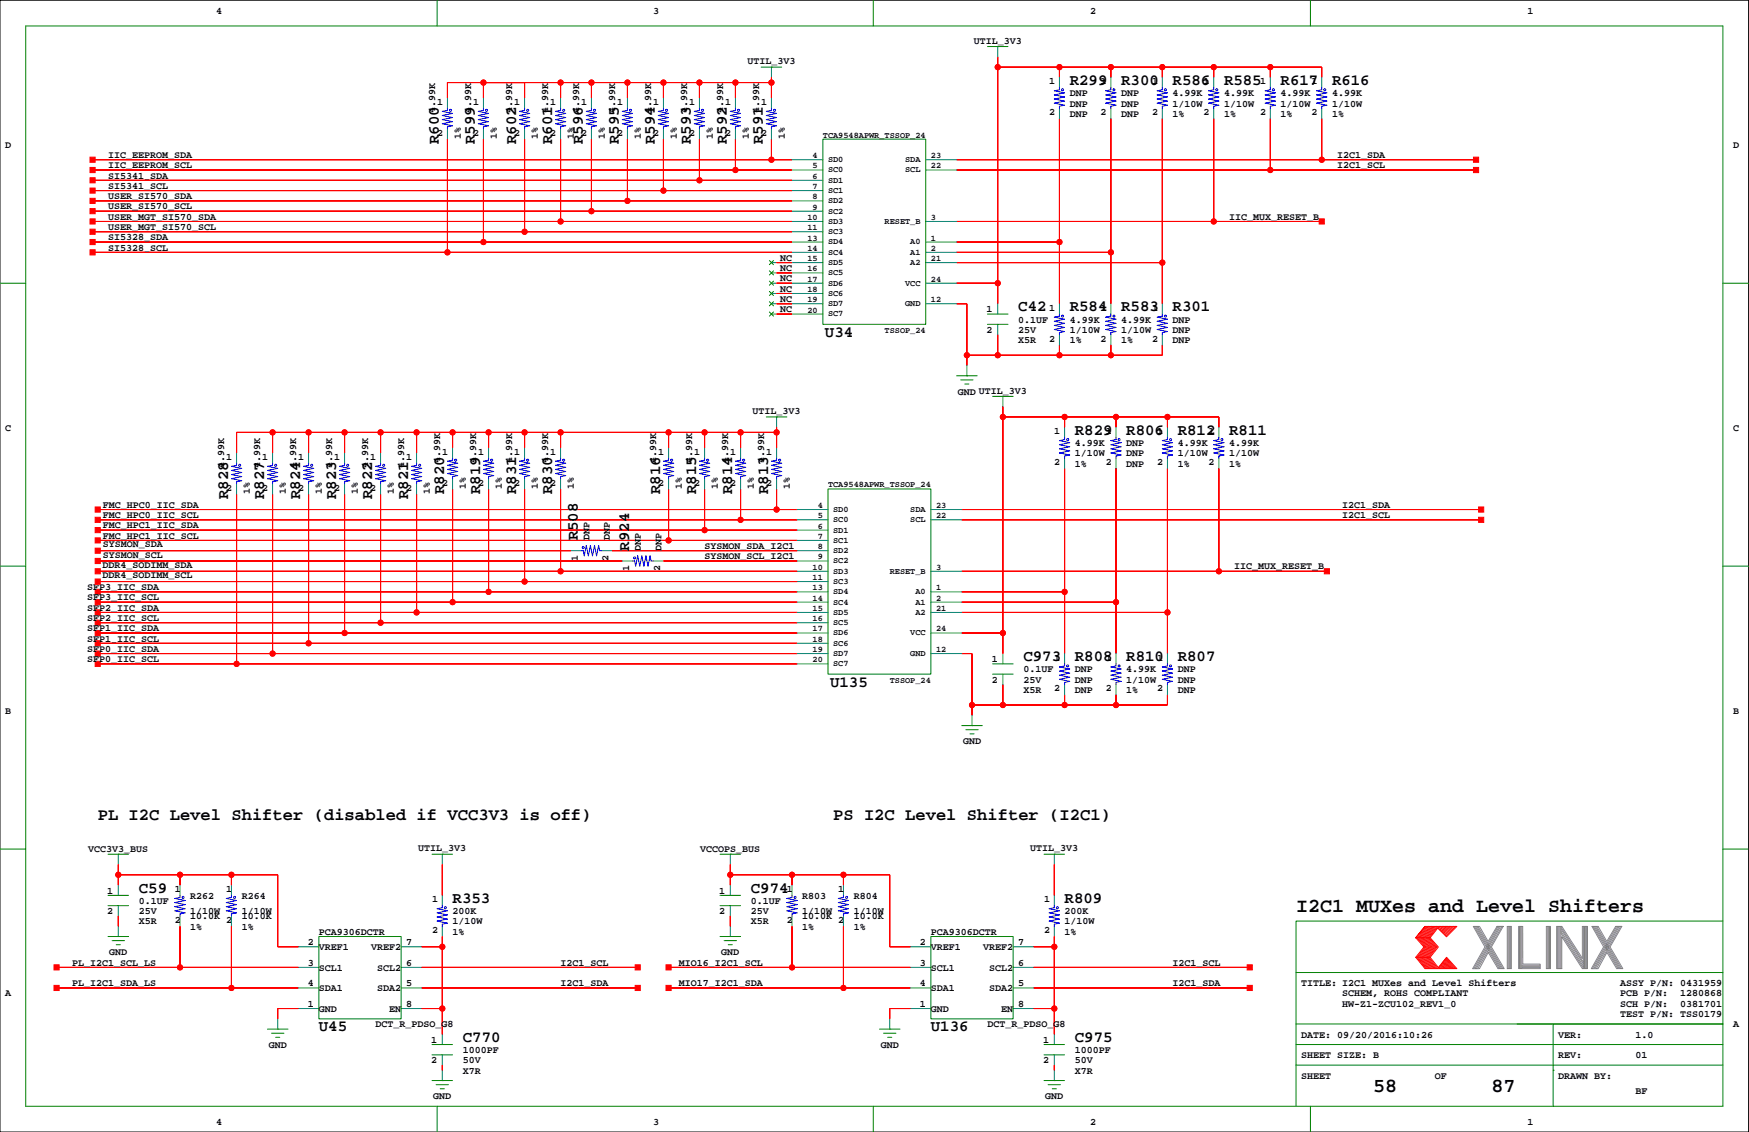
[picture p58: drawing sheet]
<svg xmlns="http://www.w3.org/2000/svg" width="432mm" height="279mm" viewBox="0 0 432 279" stroke-linecap="round" stroke-linejoin="round" font-family="sans-serif">
<defs><g id="words">
<g font-size="4.9">
<text x="320" y="225.2">I2C1 MUXes and Level Shifters</text>
<text x="339" y="269.6">58</text>
<text x="368.2" y="269.6">87</text>
</g>
<g font-size="4.2">
<text x="24.1" y="202.5">PL I2C Level Shifter (disabled if VCC3V3 is off)</text>
<text x="205.7" y="202.5">PS I2C Level Shifter (I2C1)</text>
</g>
<g font-size="3.9">
<text x="264.1" y="21">R299</text>
<text x="276.8" y="21">R300</text>
<text x="289.5" y="21">R586</text>
<text x="302.2" y="21">R585</text>
<text x="316.2" y="21">R617</text>
<text x="328.9" y="21">R616</text>
<text x="108.4" y="35.6" transform="rotate(-90 108.4 35.6)">R600</text>
<text x="117.3" y="35.6" transform="rotate(-90 117.3 35.6)">R599</text>
<text x="127.4" y="35.6" transform="rotate(-90 127.4 35.6)">R602</text>
<text x="136.3" y="35.6" transform="rotate(-90 136.3 35.6)">R601</text>
<text x="143.9" y="35.6" transform="rotate(-90 143.9 35.6)">R596</text>
<text x="152.8" y="35.6" transform="rotate(-90 152.8 35.6)">R595</text>
<text x="161.7" y="35.6" transform="rotate(-90 161.7 35.6)">R594</text>
<text x="170.6" y="35.6" transform="rotate(-90 170.6 35.6)">R593</text>
<text x="179.5" y="35.6" transform="rotate(-90 179.5 35.6)">R592</text>
<text x="188.4" y="35.6" transform="rotate(-90 188.4 35.6)">R591</text>
<text x="251.4" y="76.8">C42</text>
<text x="264.1" y="76.8">R584</text>
<text x="276.8" y="76.8">R583</text>
<text x="289.5" y="76.8">R301</text>
<text x="203.7" y="83.2">U34</text>
<text x="265.4" y="107.3">R829</text>
<text x="278.1" y="107.3">R806</text>
<text x="290.8" y="107.3">R812</text>
<text x="303.5" y="107.3">R811</text>
<text x="56.3" y="123.2" transform="rotate(-90 56.3 123.2)">R828</text>
<text x="65.2" y="123.2" transform="rotate(-90 65.2 123.2)">R827</text>
<text x="74.1" y="123.2" transform="rotate(-90 74.1 123.2)">R824</text>
<text x="83" y="123.2" transform="rotate(-90 83 123.2)">R823</text>
<text x="91.9" y="123.2" transform="rotate(-90 91.9 123.2)">R822</text>
<text x="100.8" y="123.2" transform="rotate(-90 100.8 123.2)">R821</text>
<text x="109.6" y="122" transform="rotate(-90 109.6 122)">R820</text>
<text x="118.5" y="122" transform="rotate(-90 118.5 122)">R819</text>
<text x="127.4" y="122" transform="rotate(-90 127.4 122)">R831</text>
<text x="136.3" y="122" transform="rotate(-90 136.3 122)">R830</text>
<text x="163" y="122" transform="rotate(-90 163 122)">R816</text>
<text x="171.9" y="122" transform="rotate(-90 171.9 122)">R815</text>
<text x="180.8" y="122" transform="rotate(-90 180.8 122)">R814</text>
<text x="189.6" y="122" transform="rotate(-90 189.6 122)">R813</text>
<text x="142.7" y="133.4" transform="rotate(-90 142.7 133.4)">R508</text>
<text x="155.4" y="135.9" transform="rotate(-90 155.4 135.9)">R924</text>
<text x="252.7" y="163.2">C973</text>
<text x="265.4" y="163.2">R808</text>
<text x="278.1" y="163.2">R810</text>
<text x="290.8" y="163.2">R807</text>
<text x="204.9" y="169.5">U135</text>
<text x="34.3" y="220.3">C59</text>
<text x="185.4" y="220.3">C974</text>
<text x="111.7" y="222.8">R353</text>
<text x="262.8" y="222.8">R809</text>
<text x="78.7" y="254.6">U45</text>
<text x="114.3" y="257.1">C770</text>
<text x="229.8" y="254.6">U136</text>
<text x="265.4" y="257.1">C975</text>
</g>
<g font-size="2.5">
<text x="53.3" y="3.4">4</text>
<text x="161.3" y="3.4">3</text>
<text x="269.2" y="3.4">2</text>
<text x="377.1" y="3.4">1</text>
<text x="240.4" y="10.8">UTIL_3V3</text>
<text x="184.5" y="15.9">UTIL_3V3</text>
<text x="259" y="20.8">1</text>
<text x="264.1" y="23.7">DNP</text>
<text x="271.7" y="20.8">1</text>
<text x="276.8" y="23.7">DNP</text>
<text x="284.4" y="20.8">1</text>
<text x="289.5" y="23.7">4.99K</text>
<text x="297.1" y="20.8">1</text>
<text x="302.2" y="23.7">4.99K</text>
<text x="311.1" y="20.8">1</text>
<text x="316.2" y="23.7">4.99K</text>
<text x="323.8" y="20.8">1</text>
<text x="328.9" y="23.7">4.99K</text>
<text x="107.4" y="28" transform="rotate(-90 107.4 28)">4.99K</text>
<text x="107.9" y="25.9">1</text>
<text x="116.3" y="28" transform="rotate(-90 116.3 28)">4.99K</text>
<text x="116.8" y="25.9">1</text>
<text x="126.5" y="28" transform="rotate(-90 126.5 28)">4.99K</text>
<text x="127" y="25.9">1</text>
<text x="135.3" y="28" transform="rotate(-90 135.3 28)">4.99K</text>
<text x="135.9" y="25.9">1</text>
<text x="143" y="28" transform="rotate(-90 143 28)">4.99K</text>
<text x="143.5" y="25.9">1</text>
<text x="151.8" y="28" transform="rotate(-90 151.8 28)">4.99K</text>
<text x="152.4" y="25.9">1</text>
<text x="160.7" y="28" transform="rotate(-90 160.7 28)">4.99K</text>
<text x="161.3" y="25.9">1</text>
<text x="169.6" y="28" transform="rotate(-90 169.6 28)">4.99K</text>
<text x="170.1" y="25.9">1</text>
<text x="178.5" y="28" transform="rotate(-90 178.5 28)">4.99K</text>
<text x="179" y="25.9">1</text>
<text x="187.4" y="28" transform="rotate(-90 187.4 28)">4.99K</text>
<text x="187.9" y="25.9">1</text>
<text x="259" y="28.5">2</text>
<text x="264.1" y="28.8">DNP</text>
<text x="264.1" y="26.3">DNP</text>
<text x="271.7" y="28.5">2</text>
<text x="276.8" y="28.8">DNP</text>
<text x="276.8" y="26.3">DNP</text>
<text x="284.4" y="28.5">2</text>
<text x="289.5" y="28.8">1%</text>
<text x="289.5" y="26.3">1/10W</text>
<text x="297.1" y="28.5">2</text>
<text x="302.2" y="28.8">1%</text>
<text x="302.2" y="26.3">1/10W</text>
<text x="311.1" y="28.5">2</text>
<text x="316.2" y="28.8">1%</text>
<text x="316.2" y="26.3">1/10W</text>
<text x="323.8" y="28.5">2</text>
<text x="328.9" y="28.8">1%</text>
<text x="328.9" y="26.3">1/10W</text>
<text x="107.9" y="33.5">2</text>
<text x="113.8" y="34.3" transform="rotate(-90 113.8 34.3)">1%</text>
<text x="116.8" y="33.5">2</text>
<text x="122.6" y="34.3" transform="rotate(-90 122.6 34.3)">1%</text>
<text x="127" y="33.5">2</text>
<text x="132.8" y="34.3" transform="rotate(-90 132.8 34.3)">1%</text>
<text x="135.9" y="33.5">2</text>
<text x="141.7" y="34.3" transform="rotate(-90 141.7 34.3)">1%</text>
<text x="143.5" y="33.5">2</text>
<text x="149.3" y="34.3" transform="rotate(-90 149.3 34.3)">1%</text>
<text x="152.4" y="33.5">2</text>
<text x="158.2" y="34.3" transform="rotate(-90 158.2 34.3)">1%</text>
<text x="161.3" y="33.5">2</text>
<text x="167.1" y="34.3" transform="rotate(-90 167.1 34.3)">1%</text>
<text x="170.1" y="33.5">2</text>
<text x="176" y="34.3" transform="rotate(-90 176 34.3)">1%</text>
<text x="179" y="33.5">2</text>
<text x="184.9" y="34.3" transform="rotate(-90 184.9 34.3)">1%</text>
<text x="187.9" y="33.5">2</text>
<text x="193.7" y="34.3" transform="rotate(-90 193.7 34.3)">1%</text>
<text x="1.3" y="36.4">D</text>
<text x="26.7" y="39">IIC_EEPROM_SDA</text>
<text x="26.7" y="41.5">IIC_EEPROM_SCL</text>
<text x="330.1" y="41.5">I2C1_SCL</text>
<text x="330.1" y="39">I2C1_SDA</text>
<text x="427.9" y="36.4">D</text>
<text x="26.7" y="44.1">SI5341_SDA</text>
<text x="26.7" y="46.6">SI5341_SCL</text>
<text x="26.7" y="49.1">USER_SI570_SDA</text>
<text x="26.7" y="51.7">USER_SI570_SCL</text>
<text x="26.7" y="54.2">USER_MGT_SI570_SDA</text>
<text x="26.7" y="56.8">USER_MGT_SI570_SCL</text>
<text x="26.7" y="59.3">SI5328_SDA</text>
<text x="303.5" y="54.2">IIC_MUX_RESET_B</text>
<text x="26.7" y="61.8">SI5328_SCL</text>
<text x="192.6" y="64.4">NC</text>
<text x="192.6" y="66.9">NC</text>
<text x="192.6" y="72">NC</text>
<text x="192.6" y="69.5">NC</text>
<text x="192.6" y="77.1">NC</text>
<text x="192.6" y="74.5">NC</text>
<text x="243.6" y="77.1">1</text>
<text x="259" y="76.7">1</text>
<text x="271.7" y="76.7">1</text>
<text x="284.4" y="76.7">1</text>
<text x="243.6" y="82.2">2</text>
<text x="251.4" y="82.2">25V</text>
<text x="251.4" y="79.6">0.1UF</text>
<text x="264.1" y="79.6">4.99K</text>
<text x="264.1" y="82.2">1/10W</text>
<text x="276.8" y="79.6">4.99K</text>
<text x="276.8" y="82.2">1/10W</text>
<text x="289.5" y="79.6">DNP</text>
<text x="289.5" y="82.2">DNP</text>
<text x="251.4" y="84.7">X5R</text>
<text x="259" y="84.3">2</text>
<text x="264.1" y="84.7">1%</text>
<text x="271.7" y="84.3">2</text>
<text x="276.8" y="84.7">1%</text>
<text x="284.4" y="84.3">2</text>
<text x="289.5" y="84.7">DNP</text>
<text x="236.5" y="97.4">GND UTIL_3V3</text>
<text x="1.3" y="106.3">C</text>
<text x="185.8" y="102.2">UTIL_3V3</text>
<text x="260.3" y="107.2">1</text>
<text x="273" y="107.2">1</text>
<text x="285.7" y="107.2">1</text>
<text x="298.4" y="107.2">1</text>
<text x="427.9" y="106.3">C</text>
<text x="55.9" y="113.5">1</text>
<text x="64.8" y="113.5">1</text>
<text x="73.6" y="113.5">1</text>
<text x="82.5" y="113.5">1</text>
<text x="91.4" y="113.5">1</text>
<text x="100.3" y="113.5">1</text>
<text x="109.2" y="112.3">1</text>
<text x="118.1" y="112.3">1</text>
<text x="127" y="112.3">1</text>
<text x="135.9" y="112.3">1</text>
<text x="162.5" y="112.3">1</text>
<text x="171.4" y="112.3">1</text>
<text x="180.3" y="112.3">1</text>
<text x="189.2" y="112.3">1</text>
<text x="265.4" y="110.1">4.99K</text>
<text x="265.4" y="112.6">1/10W</text>
<text x="278.1" y="110.1">DNP</text>
<text x="278.1" y="112.6">DNP</text>
<text x="290.8" y="110.1">4.99K</text>
<text x="290.8" y="112.6">1/10W</text>
<text x="303.5" y="110.1">4.99K</text>
<text x="303.5" y="112.6">1/10W</text>
<text x="55.3" y="115.6" transform="rotate(-90 55.3 115.6)">4.99K</text>
<text x="64.2" y="115.6" transform="rotate(-90 64.2 115.6)">4.99K</text>
<text x="73.1" y="115.6" transform="rotate(-90 73.1 115.6)">4.99K</text>
<text x="82" y="115.6" transform="rotate(-90 82 115.6)">4.99K</text>
<text x="90.9" y="115.6" transform="rotate(-90 90.9 115.6)">4.99K</text>
<text x="99.8" y="115.6" transform="rotate(-90 99.8 115.6)">4.99K</text>
<text x="108.7" y="114.3" transform="rotate(-90 108.7 114.3)">4.99K</text>
<text x="109.2" y="119.9">2</text>
<text x="117.6" y="114.3" transform="rotate(-90 117.6 114.3)">4.99K</text>
<text x="118.1" y="119.9">2</text>
<text x="126.5" y="114.3" transform="rotate(-90 126.5 114.3)">4.99K</text>
<text x="127" y="119.9">2</text>
<text x="135.3" y="114.3" transform="rotate(-90 135.3 114.3)">4.99K</text>
<text x="135.9" y="119.9">2</text>
<text x="162" y="114.3" transform="rotate(-90 162 114.3)">4.99K</text>
<text x="162.5" y="119.9">2</text>
<text x="170.9" y="114.3" transform="rotate(-90 170.9 114.3)">4.99K</text>
<text x="171.4" y="119.9">2</text>
<text x="179.8" y="114.3" transform="rotate(-90 179.8 114.3)">4.99K</text>
<text x="180.3" y="119.9">2</text>
<text x="188.7" y="114.3" transform="rotate(-90 188.7 114.3)">4.99K</text>
<text x="189.2" y="119.9">2</text>
<text x="260.3" y="114.8">2</text>
<text x="265.4" y="115.2">1%</text>
<text x="273" y="114.8">2</text>
<text x="278.1" y="115.2">DNP</text>
<text x="285.7" y="114.8">2</text>
<text x="290.8" y="115.2">1%</text>
<text x="298.4" y="114.8">2</text>
<text x="303.5" y="115.2">1%</text>
<text x="25.4" y="125.3">FMC_HPC0_IIC_SDA</text>
<text x="55.9" y="121.1">2</text>
<text x="61.7" y="122" transform="rotate(-90 61.7 122)">1%</text>
<text x="64.8" y="121.1">2</text>
<text x="70.6" y="122" transform="rotate(-90 70.6 122)">1%</text>
<text x="73.6" y="121.1">2</text>
<text x="79.5" y="122" transform="rotate(-90 79.5 122)">1%</text>
<text x="82.5" y="121.1">2</text>
<text x="88.4" y="122" transform="rotate(-90 88.4 122)">1%</text>
<text x="91.4" y="121.1">2</text>
<text x="97.2" y="122" transform="rotate(-90 97.2 122)">1%</text>
<text x="100.3" y="121.1">2</text>
<text x="106.1" y="122" transform="rotate(-90 106.1 122)">1%</text>
<text x="115" y="120.7" transform="rotate(-90 115 120.7)">1%</text>
<text x="123.9" y="120.7" transform="rotate(-90 123.9 120.7)">1%</text>
<text x="132.8" y="120.7" transform="rotate(-90 132.8 120.7)">1%</text>
<text x="141.7" y="120.7" transform="rotate(-90 141.7 120.7)">1%</text>
<text x="168.4" y="120.7" transform="rotate(-90 168.4 120.7)">1%</text>
<text x="177.2" y="120.7" transform="rotate(-90 177.2 120.7)">1%</text>
<text x="186.1" y="120.7" transform="rotate(-90 186.1 120.7)">1%</text>
<text x="195" y="120.7" transform="rotate(-90 195 120.7)">1%</text>
<text x="331.4" y="125.3">I2C1_SDA</text>
<text x="25.4" y="127.9">FMC_HPC0_IIC_SCL</text>
<text x="25.4" y="130.4">FMC_HPC1_IIC_SDA</text>
<text x="331.4" y="127.9">I2C1_SCL</text>
<text x="25.4" y="137.7">SYSMON_SCL</text>
<text x="25.4" y="135.1">SYSMON_SDA</text>
<text x="25.4" y="132.9">FMC_HPC1_IIC_SCL</text>
<text x="145.5" y="133.4" transform="rotate(-90 145.5 133.4)">DNP</text>
<text x="150.6" y="133.4" transform="rotate(-90 150.6 133.4)">DNP</text>
<text x="158.2" y="135.9" transform="rotate(-90 158.2 135.9)">DNP</text>
<text x="163.3" y="135.9" transform="rotate(-90 163.3 135.9)">DNP</text>
<text x="174" y="135.5">SYSMON_SDA_I2C1</text>
<text x="25.3" y="140.2">DDR4_SODIMM_SDA</text>
<text x="25.3" y="142.7">DDR4_SODIMM_SCL</text>
<text x="142.6" y="138.5" transform="rotate(-90 142.6 138.5)">1</text>
<text x="150.3" y="138.5" transform="rotate(-90 150.3 138.5)">2</text>
<text x="155.3" y="141" transform="rotate(-90 155.3 141)">1</text>
<text x="163" y="141" transform="rotate(-90 163 141)">2</text>
<text x="174" y="138">SYSMON_SCL_I2C1</text>
<text x="304.7" y="140.6">IIC_MUX_RESET_B</text>
<text x="21.5" y="145.6">SFP3_IIC_SDA</text>
<text x="21.5" y="148.2">SFP3_IIC_SCL</text>
<text x="21.5" y="150.7">SFP2_IIC_SDA</text>
<text x="21.5" y="153.3">SFP2_IIC_SCL</text>
<text x="21.5" y="155.8">SFP1_IIC_SDA</text>
<text x="21.5" y="158.3">SFP1_IIC_SCL</text>
<text x="21.5" y="160.9">SFP0_IIC_SDA</text>
<text x="21.5" y="163.4">SFP0_IIC_SCL</text>
<text x="244.8" y="163.4">1</text>
<text x="252.7" y="166">0.1UF</text>
<text x="260.3" y="163">1</text>
<text x="265.4" y="166">DNP</text>
<text x="273" y="163">1</text>
<text x="278.1" y="166">4.99K</text>
<text x="285.7" y="163">1</text>
<text x="290.8" y="166">DNP</text>
<text x="244.8" y="168.5">2</text>
<text x="252.7" y="168.5">25V</text>
<text x="252.7" y="171">X5R</text>
<text x="260.3" y="170.7">2</text>
<text x="265.4" y="171">DNP</text>
<text x="265.4" y="168.5">DNP</text>
<text x="273" y="170.7">2</text>
<text x="278.1" y="171">1%</text>
<text x="278.1" y="168.5">1/10W</text>
<text x="285.7" y="170.7">2</text>
<text x="290.8" y="171">DNP</text>
<text x="290.8" y="168.5">DNP</text>
<text x="1.3" y="176.1">B</text>
<text x="427.9" y="176.1">B</text>
<text x="237.8" y="183.7">GND</text>
<text x="21.8" y="210.4">VCC3V3_BUS</text>
<text x="103.3" y="210.1">UTIL_3V3</text>
<text x="172.9" y="210.4">VCCOPS_BUS</text>
<text x="254.4" y="210.1">UTIL_3V3</text>
<text x="26.5" y="220.6">1</text>
<text x="43.2" y="220.2">1</text>
<text x="47" y="221.8">R262</text>
<text x="55.9" y="220.2">1</text>
<text x="59.7" y="221.8">R264</text>
<text x="177.5" y="220.6">1</text>
<text x="194.3" y="220.2">1</text>
<text x="198.1" y="221.8">R803</text>
<text x="207" y="220.2">1</text>
<text x="210.8" y="221.8">R804</text>
<text x="26.5" y="225.6">2</text>
<text x="34.3" y="223.1">0.1UF</text>
<text x="34.3" y="225.6">25V</text>
<text x="43.2" y="227.8">2</text>
<text x="47" y="226.9">10.0K</text>
<text x="47" y="225.6">1/10W</text>
<text x="55.9" y="227.8">2</text>
<text x="59.7" y="226.9">10.0K</text>
<text x="59.7" y="225.6">1/10W</text>
<text x="106.7" y="222.7">1</text>
<text x="111.7" y="225.6">200K</text>
<text x="177.5" y="225.6">2</text>
<text x="185.4" y="223.1">0.1UF</text>
<text x="185.4" y="225.6">25V</text>
<text x="194.3" y="227.8">2</text>
<text x="198.1" y="226.9">10.0K</text>
<text x="198.1" y="225.6">1/10W</text>
<text x="207" y="227.8">2</text>
<text x="210.8" y="226.9">10.0K</text>
<text x="210.8" y="225.6">1/10W</text>
<text x="257.8" y="222.7">1</text>
<text x="262.8" y="225.6">200K</text>
<text x="34.3" y="228.2">X5R</text>
<text x="47" y="229.4">1%</text>
<text x="59.7" y="229.4">1%</text>
<text x="76" y="233.3">2</text>
<text x="78.7" y="230.7">PCA9306DCTR</text>
<text x="100.3" y="233.3">7</text>
<text x="106.7" y="230.3">2</text>
<text x="111.7" y="230.7">1%</text>
<text x="111.7" y="228.2">1/10W</text>
<text x="185.4" y="228.2">X5R</text>
<text x="198.1" y="229.4">1%</text>
<text x="210.8" y="229.4">1%</text>
<text x="227.1" y="233.3">2</text>
<text x="229.8" y="230.7">PCA9306DCTR</text>
<text x="251.4" y="233.3">7</text>
<text x="257.8" y="230.3">2</text>
<text x="262.8" y="230.7">1%</text>
<text x="262.8" y="228.2">1/10W</text>
<text x="17.8" y="238.3">PL_I2C1_SCL_LS</text>
<text x="27" y="235.8">GND</text>
<text x="76" y="238.3">3</text>
<text x="78.7" y="234.5">VREF1</text>
<text x="78.7" y="239.6">SCL1</text>
<text x="91.6" y="234.5">VREF2</text>
<text x="93.1" y="239.6">SCL2</text>
<text x="100.3" y="238.3">6</text>
<text x="138.4" y="238.3">I2C1_SCL</text>
<text x="167.6" y="238.3">MIO16_I2C1_SCL</text>
<text x="178.1" y="235.8">GND</text>
<text x="227.1" y="238.3">3</text>
<text x="229.8" y="234.5">VREF1</text>
<text x="229.8" y="239.6">SCL1</text>
<text x="242.7" y="234.5">VREF2</text>
<text x="244.2" y="239.6">SCL2</text>
<text x="251.4" y="238.3">6</text>
<text x="289.5" y="238.3">I2C1_SCL</text>
<text x="1.3" y="245.9">A</text>
<text x="17.8" y="243.4">PL_I2C1_SDA_LS</text>
<text x="76" y="243.4">4</text>
<text x="78.7" y="244.7">SDA1</text>
<text x="93.1" y="244.7">SDA2</text>
<text x="100.3" y="243.4">5</text>
<text x="138.4" y="243.4">I2C1_SDA</text>
<text x="167.6" y="243.4">MIO17_I2C1_SDA</text>
<text x="227.1" y="243.4">4</text>
<text x="229.8" y="244.7">SDA1</text>
<text x="244.2" y="244.7">SDA2</text>
<text x="251.4" y="243.4">5</text>
<text x="289.5" y="243.4">I2C1_SDA</text>
<text x="321.2" y="243.4">TITLE: I2C1 MUXes and Level Shifters</text>
<text x="331.4" y="245.9">SCHEM, ROHS COMPLIANT</text>
<text x="400" y="245.9">PCB P/N:</text>
<text x="400" y="243.4">ASSY P/N: 0431959</text>
<text x="414.8" y="245.9">1280868</text>
<text x="76" y="248.5">1</text>
<text x="78.7" y="249.8">GND</text>
<text x="96.1" y="249.8">EN</text>
<text x="100.3" y="248.5">8</text>
<text x="227.1" y="248.5">1</text>
<text x="229.8" y="249.8">GND</text>
<text x="247.2" y="249.8">EN</text>
<text x="251.4" y="248.5">8</text>
<text x="331.4" y="248.5">HW-Z1-ZCU102_REV1_0</text>
<text x="400" y="251">TEST P/N: TSS0179</text>
<text x="400" y="248.5">SCH P/N:</text>
<text x="414.8" y="248.5">0381701</text>
<text x="92.7" y="253.6">DCT_R_PDSO_G8</text>
<text x="106.4" y="257.4">1</text>
<text x="243.8" y="253.6">DCT_R_PDSO_G8</text>
<text x="257.5" y="257.4">1</text>
<text x="321.2" y="256.1">DATE: 09/20/2016:10:26</text>
<text x="384.7" y="256.1">VER:</text>
<text x="403.8" y="256.1">1.0</text>
<text x="427.9" y="253.6">A</text>
<text x="66.3" y="258.6">GND</text>
<text x="106.4" y="262.5">2</text>
<text x="114.3" y="259.9">1000PF</text>
<text x="114.3" y="262.5">50V</text>
<text x="217.4" y="258.6">GND</text>
<text x="257.5" y="262.5">2</text>
<text x="265.4" y="259.9">1000PF</text>
<text x="265.4" y="262.5">50V</text>
<text x="321.2" y="261.2">SHEET SIZE: B</text>
<text x="384.7" y="261.2">REV:</text>
<text x="403.8" y="261.2">01</text>
<text x="114.3" y="265">X7R</text>
<text x="265.4" y="265">X7R</text>
<text x="321.2" y="266.3">SHEET</text>
<text x="354.2" y="266.3">OF</text>
<text x="384.7" y="266.3">DRAWN BY:</text>
<text x="107" y="271.3">GND</text>
<text x="258.1" y="271.3">GND</text>
<text x="403.8" y="270.1">BF</text>
<text x="53.3" y="277.7">4</text>
<text x="161.3" y="277.7">3</text>
<text x="269.2" y="277.7">2</text>
<text x="377.1" y="277.7">1</text>
</g>
<g font-size="2.1">
<text x="203.2" y="34">TCA9548APWR_TSSOP_24</text>
<text x="200.6" y="39">4</text>
<text x="200.6" y="41.6">5</text>
<text x="204.4" y="40">SD0</text>
<text x="223.5" y="40">SDA</text>
<text x="229.8" y="39">23</text>
<text x="229.8" y="41.6">22</text>
<text x="200.6" y="44.1">6</text>
<text x="200.6" y="46.7">7</text>
<text x="204.4" y="45.1">SD1</text>
<text x="204.4" y="47.6">SC1</text>
<text x="204.4" y="42.6">SC0</text>
<text x="223.5" y="42.6">SCL</text>
<text x="200.6" y="49.2">8</text>
<text x="200.6" y="51.7">9</text>
<text x="204.4" y="50.2">SD2</text>
<text x="204.4" y="52.7">SC2</text>
<text x="199.3" y="54.3">10</text>
<text x="199.3" y="56.8">11</text>
<text x="199.3" y="59.4">13</text>
<text x="204.4" y="55.3">SD3</text>
<text x="204.4" y="57.8">SC3</text>
<text x="218.4" y="55.3">RESET_B</text>
<text x="229.8" y="54.3">3</text>
<text x="229.8" y="59.4">1</text>
<text x="199.3" y="61.9">14</text>
<text x="199.3" y="64.4">15</text>
<text x="204.4" y="60.3">SD4</text>
<text x="204.4" y="62.9">SC4</text>
<text x="204.4" y="65.4">SD5</text>
<text x="224.7" y="62.9">A1</text>
<text x="224.7" y="60.3">A0</text>
<text x="224.7" y="65.4">A2</text>
<text x="229.8" y="61.9">2</text>
<text x="229.8" y="64.4">21</text>
<text x="199.3" y="67">16</text>
<text x="199.3" y="69.5">17</text>
<text x="204.4" y="68">SC5</text>
<text x="204.4" y="70.5">SD6</text>
<text x="223.5" y="70.5">VCC</text>
<text x="229.8" y="69.5">24</text>
<text x="199.3" y="72.1">18</text>
<text x="199.3" y="74.6">19</text>
<text x="199.3" y="77.1">20</text>
<text x="204.4" y="73">SC6</text>
<text x="204.4" y="75.6">SD7</text>
<text x="223.5" y="75.6">GND</text>
<text x="229.8" y="74.6">12</text>
<text x="204.4" y="78.1">SC7</text>
<text x="218.4" y="82.2">TSSOP_24</text>
<text x="201.9" y="125.4">4</text>
<text x="204.4" y="120.3">TCA9548APWR_TSSOP_24</text>
<text x="231.1" y="125.4">23</text>
<text x="201.9" y="127.9">5</text>
<text x="201.9" y="130.5">6</text>
<text x="205.7" y="131.4">SD1</text>
<text x="205.7" y="126.4">SD0</text>
<text x="205.7" y="128.9">SC0</text>
<text x="224.7" y="126.4">SDA</text>
<text x="224.7" y="128.9">SCL</text>
<text x="231.1" y="127.9">22</text>
<text x="201.9" y="133">7</text>
<text x="201.9" y="135.5">8</text>
<text x="205.7" y="136.5">SD2</text>
<text x="205.7" y="134">SC1</text>
<text x="200.6" y="143.2">11</text>
<text x="200.6" y="140.6">10</text>
<text x="201.9" y="138.1">9</text>
<text x="205.7" y="141.6">SD3</text>
<text x="205.7" y="139.1">SC2</text>
<text x="219.7" y="141.6">RESET_B</text>
<text x="231.1" y="140.6">3</text>
<text x="200.6" y="148.2">14</text>
<text x="200.6" y="145.7">13</text>
<text x="205.7" y="144.1">SC3</text>
<text x="205.7" y="146.7">SD4</text>
<text x="205.7" y="149.2">SC4</text>
<text x="226" y="149.2">A1</text>
<text x="226" y="146.7">A0</text>
<text x="231.1" y="145.7">1</text>
<text x="231.1" y="148.2">2</text>
<text x="200.6" y="155.9">17</text>
<text x="200.6" y="153.3">16</text>
<text x="200.6" y="150.8">15</text>
<text x="205.7" y="151.8">SD5</text>
<text x="205.7" y="154.3">SC5</text>
<text x="226" y="151.8">A2</text>
<text x="231.1" y="150.8">21</text>
<text x="231.1" y="155.9">24</text>
<text x="200.6" y="160.9">19</text>
<text x="200.6" y="158.4">18</text>
<text x="205.7" y="156.8">SD6</text>
<text x="205.7" y="159.4">SC6</text>
<text x="205.7" y="161.9">SD7</text>
<text x="224.7" y="156.8">VCC</text>
<text x="224.7" y="161.9">GND</text>
<text x="231.1" y="160.9">12</text>
<text x="200.6" y="163.5">20</text>
<text x="205.7" y="164.5">SC7</text>
<text x="219.7" y="168.6">TSSOP_24</text>
</g>
</g></defs>
<path d="M0 .1h431.7v279.3h-431.7z" fill="none" stroke="#000" stroke-width=".25"/>
<g fill="none" stroke="#008000" stroke-width=".25">
<path d="M6.3 6.4h419.1v266.7h-419.1zM107.9 .1v6.3M187.9 16.6h5.1M190.5 16.6h.1M215.6 .1v6.3M243.8 11.5h5.1M246.3 11.5h.1M323.5 .1v6.3M203.2 34.3h25.3v45.8h-25.3zM0 69.9h6.3M189.9 66.9l1.1 1M189.9 64.3l1.1 1"/>
<path d="M189.9 71.9l1.1 1M189.9 69.4l1.1 1M189.9 77l1.1 1M189.9 74.5l1.1 1M191 66.9l-1.1 1M191 64.3l-1.1 1M191 71.9l-1.1 1M191 69.4l-1.1 1M191 77l-1.1 1M191 74.5l-1.1 1M243.8 77.5h5.1M425.4 69.9h6.3"/>
<path d="M236.2 92.8h5M237.2 93.8h3M238.2 94.8h1M238.7 92.8h.1M243.8 80.1h5.1M245.1 97.8h5M247.6 97.8h.1M189.2 102.9h5.1M191.7 102.9h.1M0 139.7h6.3M204.4 120.7h25.4v45.7h-25.4zM425.4 139.7h6.3"/>
<path d="M237.4 179.1h5.1M240 179.1h.1M245.1 166.4h5M245.1 163.9h5M238.5 180.1h3M239.5 181.1h1M0 209.6h6.3M26.7 210.8h5M29.2 210.8h.1M106.7 210.8h5M109.2 210.8h.1M177.8 210.8h5"/>
<path d="M180.3 210.8h.1M257.8 210.8h5M260.3 210.8h.1M425.4 209.6h6.3M26.7 231.2h5M26.7 223.5h5M26.7 221h5M27.7 232.2h3M28.7 233.2h1M29.2 231.2h.1M78.7 231.2h20.3v20.3h-20.3zM177.8 231.2h5"/>
<path d="M177.8 223.5h5M177.8 221h5M178.8 232.2h3M179.8 233.2h1M180.3 231.2h.1M229.8 231.2h20.3v20.3h-20.3zM425.4 227.3h-105.4v35.6M66 254h5.1M67 255h3.1M68.1 256h1M68.6 254h.1M106.7 257.8h5"/>
<path d="M217.1 254h5.1M218.1 255h3.1M219.2 256h1M219.7 254h.1M257.8 257.8h5M320 257.8h105.4M320 252.7h105.4M320 240h105.4M383.5 252.7v20.4M106.7 266.7h5M106.7 260.4h5M107.7 267.7h3"/>
<path d="M107.9 273.1v6.3M108.7 268.7h1M109.2 266.7h.1M215.6 273.1v6.3M257.8 266.7h5M257.8 260.4h5M258.8 267.7h3M259.8 268.7h1M260.3 266.7h.1M320 262.9v10.2M320 262.9h105.4M323.5 273.1v6.3"/>
<path d="M383.5 264.2h.1"/>
</g>
<g fill="none" stroke="#f00" stroke-width=".25">
<path d="M190.5 19.1v5.1M246.3 14v61M246.3 16.6h80v2.5M261.6 16.6v2.5M274.3 16.6v2.5M287 16.6v2.5M299.7 16.6v2.5M313.6 16.6v2.5M22.9 39.4h172.6M110.5 34.3v28M119.4 20.4v3.8M119.4 34.3v25.4"/>
<path d="M129.5 20.4v3.8M129.5 34.3v22.9M138.4 20.4v3.8M138.4 34.3v20.4M146 20.4v3.8M146 34.3v17.8M154.9 20.4v3.8M154.9 34.3v15.3M163.8 20.4v3.8M163.8 34.3v12.7M172.7 20.4v3.8M172.7 34.3v10.2"/>
<path d="M181.6 20.4v3.8M181.6 34.3v7.7M190.5 34.3v5.1M190.5 20.4h-80v3.8M236.2 39.4h128.2M261.6 29.3v45.7M274.3 29.3v45.7M287 29.3v45.7M299.7 29.3v25.4M313.6 29.3v12.7M326.3 29.3v10.1M22.9 59.7h172.6"/>
<path d="M22.9 54.7h172.6M22.9 42h172.6M22.9 57.2h172.6M22.9 49.6h172.6M22.9 52.1h172.6M22.9 44.5h172.6M22.9 47h172.6M236.2 59.7h25.4M236.2 54.7h90.1M236.2 42h128.2M22.9 62.3h172.6M191.7 75h3.8"/>
<path d="M191.7 64.8h3.8M191.7 69.9h3.8M191.7 67.4h3.8M191.7 72.4h3.8M191.7 77.5h3.8M236.2 75h2.5v15.2M236.2 64.8h50.8M236.2 62.3h38.1M236.2 69.9h10.1M246.3 82.6v5.1M261.6 85.1v2.6M274.3 85.1v2.6"/>
<path d="M287 85.1v2.6h-48.3M67.3 106.7v5.1M76.2 106.7v5.1M85.1 106.7v5.1M94 106.7v5.1M102.8 106.7v5.1M111.7 106.7v3.8M120.6 106.7v3.8M129.5 106.7v3.8M138.4 106.7v3.8M165.1 106.7v3.8M174 106.7v3.8"/>
<path d="M182.8 106.7v3.8M191.7 106.7h-133.3v5.1M191.7 105.4v5.1M247.6 100.4v60.9M247.6 102.9h53.3v2.5M262.8 102.9v2.5M262.8 115.6v45.7M275.5 102.9v2.5M275.5 115.6v45.7M288.2 102.9v2.5M288.2 115.6v45.7M300.9 115.6v25.4"/>
<path d="M24.1 125.8h172.7M24.1 128.3h172.7M24.1 130.8h172.7M24.1 133.4h172.7M24.1 138.5h129.5M24.1 135.9h116.8M58.4 122v41.9M67.3 122v39.3M76.2 122v36.8M85.1 122v34.2M94 122v31.7M102.8 122v29.2"/>
<path d="M111.7 120.7v27.9M120.6 120.7v25.4M129.5 120.7v22.8M138.4 120.7v20.3M151.1 135.9h45.7M163.8 138.5h33M165.1 120.7v12.7M174 120.7v10.1M182.8 120.7v7.6M191.7 120.7v5.1M237.4 125.8h128.3M237.4 128.3h128.3"/>
<path d="M24.1 151.2h172.7M24.1 153.7h172.7M24.1 146.1h172.7M24.1 148.6h172.7M24.1 156.2h172.7M24.1 158.8h172.7M24.1 141h172.7M24.1 143.5h172.7M237.4 151.2h50.8M237.4 146.1h25.4M237.4 148.6h38.1M237.4 156.2h10.2"/>
<path d="M237.4 141h90.2M24.1 161.3h172.7M24.1 163.9h172.7M237.4 161.3h2.6v15.3M247.6 168.9v5.1M262.8 171.5v2.5M275.5 171.5v2.5M288.2 171.5v2.5h-48.2M29.2 215.9h39.4v17.8h5M29.2 213.4v5.1M44.4 215.9v2.6M57.1 215.9v2.6"/>
<path d="M109.2 213.4v7.6M180.3 215.9h39.4v17.8h5M180.3 213.4v5.1M195.5 215.9v2.6M208.2 215.9v2.6M260.3 213.4v7.6M14 238.8h59.6M29.2 226.1v2.5M44.4 228.6v10.2M57.1 228.6v15.2M104.1 238.8h53.3M104.1 233.7h5.1"/>
<path d="M109.2 231.2v24.1M165.1 238.8h59.6M180.3 226.1v2.5M195.5 228.6v10.2M208.2 228.6v15.2M255.2 238.8h53.3M255.2 233.7h5.1M260.3 231.2v24.1M349.5 236.3h3.6M349.9 231.5l1.9 2.2-2 2.6 2.2 2.8M350.1 236.3l2.2 2.8M350.2 231.5l1.9 2.3-2 2.5"/>
<path d="M350.4 236.3l2.2 2.8M350.5 231.5l1.9 2.3-2 2.5M350.6 236.3l2.3 2.7M350.8 231.5l1.9 2.3-2 2.5M351 236.3l2.2 2.8M351.1 231.5l1.9 2.3-2 2.5M351.3 236.3l2.2 2.8M351.4 231.5l1.9 2.3-2 2.5M351.6 236.3l2.2 2.8M351.7 231.5l1.9 2.2M351.8 228.7l-2.3 2.8 2.3-2.8h7.9l-2.6 2.5-2.1-2.1-1.9 2.4 2 2.2-2 2.6 2 2.5 2-2.5 2.6 2.8h-7.9l-2.3-2.8M351.9 236.3l2.2 2.8"/>
<path d="M352 231.5l1.9 2.2M352.1 228.7l-2.2 2.7M352.2 236.3l2.2 2.8M352.3 231.5l1.9 2.3-2 2.5M352.4 228.7l-2.2 2.7M352.5 236.3l2.2 2.8M352.6 231.5l1.9 2.2M352.7 228.7l-2.2 2.7M352.8 236.3l2.2 2.8M352.8 231.5l2 2.2M353 228.7l-2.2 2.7M353.1 231.5h-3.6l2.1 2.2-2.1 2.6"/>
<path d="M353.2 228.7l-2.1 2.7M353.6 233.8l-2 2.5M353.6 228.7l-2.2 2.7M353.8 228.7l-2.1 2.7M353.9 233.8l-1.9 2.4M354.1 228.7l-2.1 2.7M354.4 228.7l-2.1 2.7M354.5 233.8l-2 2.5M354.7 228.7l-2.1 2.7M354.8 233.8l-2 2.5M355 228.7l-2.1 2.7M355.2 238.8l.2 .3"/>
<path d="M355.3 238.6l.4 .5M355.4 228.7l-.4 .4M355.4 238.4l.6 .7M355.6 238.3l.7 .8M355.7 238.1l.9 1M355.7 228.7l-.5 .5M355.9 237.9l1 1.2M356 237.8l1.2 1.3M356.1 228.7l-.8 .7M356.1 237.6l1.4 1.4M356.3 237.4l1.5 1.7M356.4 237.2l1.6 1.9"/>
<path d="M356.5 228.7l-1 .9M356.5 237.1l1.8 2M356.7 236.9l1.9 2.2M356.8 236.7l2.1 2.4M356.8 228.7l-1.1 1.1M356.9 236.6l2.3 2.5M357.1 236.5l2.3 2.6M357.2 228.7l-1.3 1.2M357.5 228.7l-1.4 1.4M357.8 228.7l-1.6 1.6M358.2 228.7l-1.8 1.7M358.5 228.7l-1.9 1.9"/>
<path d="M359 228.7l-2.2 2.1M359.3 228.7l-2.3 2.3M14 243.8h59.6M73.6 248.9h-5v2.6M104.1 248.9h5.1M104.1 243.8h53.3M165.1 243.8h59.6M224.7 248.9h-5v2.6M255.2 248.9h5.1M255.2 243.8h53.3M109.2 262.9v1.3M260.3 262.9v1.3"/>
<circle cx="246.3" cy="16.6" r=".63"/>
<circle cx="261.6" cy="16.6" r=".63"/>
<circle cx="274.3" cy="16.6" r=".63"/>
<circle cx="287" cy="16.6" r=".63"/>
<circle cx="299.7" cy="16.6" r=".63"/>
<circle cx="313.6" cy="16.6" r=".63"/>
<circle cx="119.4" cy="20.4" r=".63"/>
<circle cx="138.4" cy="20.4" r=".63"/>
<circle cx="146" cy="20.4" r=".63"/>
<circle cx="154.9" cy="20.4" r=".63"/>
<circle cx="163.8" cy="20.4" r=".63"/>
<circle cx="172.7" cy="20.4" r=".63"/>
<circle cx="181.6" cy="20.4" r=".63"/>
<circle cx="190.5" cy="39.4" r=".63"/>
<circle cx="190.5" cy="20.4" r=".63"/>
<circle cx="326.3" cy="39.4" r=".63"/>
<circle cx="119.4" cy="59.7" r=".63"/>
<circle cx="129.5" cy="57.2" r=".63"/>
<circle cx="138.4" cy="54.7" r=".63"/>
<circle cx="146" cy="52.1" r=".63"/>
<circle cx="154.9" cy="49.6" r=".63"/>
<circle cx="163.8" cy="47" r=".63"/>
<circle cx="172.7" cy="44.5" r=".63"/>
<circle cx="181.6" cy="42" r=".63"/>
<circle cx="261.6" cy="59.7" r=".63"/>
<circle cx="299.7" cy="54.7" r=".63"/>
<circle cx="313.6" cy="42" r=".63"/>
<circle cx="110.5" cy="62.3" r=".63"/>
<circle cx="246.3" cy="69.9" r=".63"/>
<circle cx="274.3" cy="62.3" r=".63"/>
<circle cx="287" cy="64.8" r=".63"/>
<circle cx="238.7" cy="87.7" r=".63"/>
<circle cx="246.3" cy="87.7" r=".63"/>
<circle cx="261.6" cy="87.7" r=".63"/>
<circle cx="274.3" cy="87.7" r=".63"/>
<circle cx="67.3" cy="106.7" r=".63"/>
<circle cx="76.2" cy="106.7" r=".63"/>
<circle cx="85.1" cy="106.7" r=".63"/>
<circle cx="94" cy="106.7" r=".63"/>
<circle cx="102.8" cy="106.7" r=".63"/>
<circle cx="111.7" cy="106.7" r=".63"/>
<circle cx="120.6" cy="106.7" r=".63"/>
<circle cx="129.5" cy="106.7" r=".63"/>
<circle cx="138.4" cy="106.7" r=".63"/>
<circle cx="165.1" cy="106.7" r=".63"/>
<circle cx="174" cy="106.7" r=".63"/>
<circle cx="182.8" cy="106.7" r=".63"/>
<circle cx="191.7" cy="106.7" r=".63"/>
<circle cx="247.6" cy="102.9" r=".63"/>
<circle cx="262.8" cy="102.9" r=".63"/>
<circle cx="275.5" cy="102.9" r=".63"/>
<circle cx="288.2" cy="102.9" r=".63"/>
<circle cx="165.1" cy="133.4" r=".63"/>
<circle cx="174" cy="130.8" r=".63"/>
<circle cx="182.8" cy="128.3" r=".63"/>
<circle cx="191.7" cy="125.8" r=".63"/>
<circle cx="76.2" cy="158.8" r=".63"/>
<circle cx="85.1" cy="156.2" r=".63"/>
<circle cx="94" cy="153.7" r=".63"/>
<circle cx="102.8" cy="151.2" r=".63"/>
<circle cx="111.7" cy="148.6" r=".63"/>
<circle cx="120.6" cy="146.1" r=".63"/>
<circle cx="129.5" cy="143.5" r=".63"/>
<circle cx="138.4" cy="141" r=".63"/>
<circle cx="247.6" cy="156.2" r=".63"/>
<circle cx="262.8" cy="146.1" r=".63"/>
<circle cx="275.5" cy="148.6" r=".63"/>
<circle cx="288.2" cy="151.2" r=".63"/>
<circle cx="300.9" cy="141" r=".63"/>
<circle cx="58.4" cy="163.9" r=".63"/>
<circle cx="67.3" cy="161.3" r=".63"/>
<circle cx="240" cy="174" r=".63"/>
<circle cx="247.6" cy="174" r=".63"/>
<circle cx="262.8" cy="174" r=".63"/>
<circle cx="275.5" cy="174" r=".63"/>
<circle cx="29.2" cy="215.9" r=".63"/>
<circle cx="44.4" cy="215.9" r=".63"/>
<circle cx="57.1" cy="215.9" r=".63"/>
<circle cx="180.3" cy="215.9" r=".63"/>
<circle cx="195.5" cy="215.9" r=".63"/>
<circle cx="208.2" cy="215.9" r=".63"/>
<circle cx="44.4" cy="238.8" r=".63"/>
<circle cx="109.2" cy="233.7" r=".63"/>
<circle cx="195.5" cy="238.8" r=".63"/>
<circle cx="260.3" cy="233.7" r=".63"/>
<circle cx="57.1" cy="243.8" r=".63"/>
<circle cx="109.2" cy="248.9" r=".63"/>
<circle cx="208.2" cy="243.8" r=".63"/>
<circle cx="260.3" cy="248.9" r=".63"/>
</g>
<g fill="none" stroke="#848684" stroke-width=".25">
<path d="M364 228.7l6.1 10.4M364.3 228.7l6.1 10.4M364.6 228.7l6.1 10.4M364.9 228.7l6.1 10.4M367.4 232.3l-2.1-3.6h-1.6l2.9 5-3 5.4h1.7l2.1-4 2.4 4h1.6l-3.2-5.4M369.6 228.7l-2.2 3.6M369.8 228.7l-5.9 10.4M370.2 228.7l-6 10.4M370.5 228.7l-6 10.4M370.8 228.7l-6 10.4M371.1 228.7h-1.5h1.5l-2.9 5M372.1 228.7h1v10.4h-1z"/>
<path d="M372.4 228.7v10.4M372.6 228.7v10.4M372.9 228.7v10.4M374.9 228.7h1v9.3h4.3v1.1h-5.3zM375.1 228.7v10.4M375.4 228.7v10.4M375.7 228.7v10.4M375.7 238.2h4.5M375.7 238.5h4.5M375.7 238.8h4.5M381.8 228.7h1v10.4h-1zM382 228.7v10.4"/>
<path d="M382.3 228.7v10.4M382.5 228.7v10.4M384.3 228.7h1.3l5.1 7.8v-7.8h1.2v10.4h-1.2l-5.1-7.9v7.9h-1.3zM384.5 228.7v10.4M384.8 228.7v10.4M385.1 228.7v10.4M385.3 228.7v10.4M385.3 230.3l5.6 8.7M385.3 229.8l5.6 8.7M385.3 229.2l5.6 8.7M385.3 228.8l5.6 8.7M390.9 228.7v10.4"/>
<path d="M391.2 228.7v10.4M391.5 228.7v10.4M391.7 228.6v10.4M393.3 228.7l6.1 10.4M393.6 228.7l6.1 10.4M393.9 228.7l6.1 10.4M394.2 228.7l6.1 10.4M396.7 232.3l-2.1-3.6h-1.6l2.9 5-3 5.4M397.5 233.7l3.2 5.4h-1.6l-2.4-4-2.2 4h-1.6M398.9 228.7l-2.2 3.6M399.1 228.7l-6 10.4M399.4 228.7l-5.9 10.4"/>
<path d="M399.7 228.7l-5.9 10.4M400.1 228.7l-6 10.4M400.4 228.7h-1.5h1.5l-2.9 5"/>
</g>
<g fill="#f00" stroke="#f00" stroke-width=".25">
<path d="M238.7 87.7v2.5z" fill-rule="evenodd"/>
<path d="M236.2 75h2.5z" fill-rule="evenodd"/>
<path d="M238.7 75v2.5z" fill-rule="evenodd"/>
<path d="M238.7 77.5v10.2z" fill-rule="evenodd"/>
<path d="M238.7 87.7h7.6z" fill-rule="evenodd"/>
<path d="M261.6 85.1v2.6z" fill-rule="evenodd"/>
<path d="M274.3 85.1v2.6z" fill-rule="evenodd"/>
<path d="M287 85.1v2.6z" fill-rule="evenodd"/>
<path d="M274.3 87.7h12.7z" fill-rule="evenodd"/>
<path d="M261.6 87.7h12.7z" fill-rule="evenodd"/>
<path d="M246.3 87.7h15.3z" fill-rule="evenodd"/>
<path d="M246.3 82.6v5.1z" fill-rule="evenodd"/>
<path d="M236.2 64.8h50.8z" fill-rule="evenodd"/>
<path d="M287 64.8v10.2z" fill-rule="evenodd"/>
<path d="M287 29.3v35.5z" fill-rule="evenodd"/>
<path d="M236.2 62.3h38.1z" fill-rule="evenodd"/>
<path d="M274.3 62.3v12.7z" fill-rule="evenodd"/>
<path d="M274.3 29.3v33z" fill-rule="evenodd"/>
<path d="M236.2 59.7h25.4z" fill-rule="evenodd"/>
<path d="M261.6 29.3v30.4z" fill-rule="evenodd"/>
<path d="M261.6 59.7v15.3z" fill-rule="evenodd"/>
<path d="M236.2 54.7h63.5z" fill-rule="evenodd"/>
<path d="M299.7 29.3v25.4z" fill-rule="evenodd"/>
<path d="M299.7 54.7h26.6z" fill-rule="evenodd"/>
<path d="M325.7 54h1.3v1.3h-1.3z" fill-rule="evenodd"/>
<path d="M181.6 34.3v7.7z" fill-rule="evenodd"/>
<path d="M181.6 42h13.9z" fill-rule="evenodd"/>
<path d="M22.9 42h158.7z" fill-rule="evenodd"/>
<path d="M22.2 41.3h1.3v1.3h-1.3z" fill-rule="evenodd"/>
<path d="M190.5 39.4h5z" fill-rule="evenodd"/>
<path d="M190.5 34.3v5.1z" fill-rule="evenodd"/>
<path d="M22.9 39.4h167.6z" fill-rule="evenodd"/>
<path d="M22.2 38.8h1.3v1.3h-1.3z" fill-rule="evenodd"/>
<path d="M326.3 16.6v2.5z" fill-rule="evenodd"/>
<path d="M313.6 16.6h12.7z" fill-rule="evenodd"/>
<path d="M313.6 16.6v2.5z" fill-rule="evenodd"/>
<path d="M299.7 16.6h13.9z" fill-rule="evenodd"/>
<path d="M246.3 69.9v5.1z" fill-rule="evenodd"/>
<path d="M246.3 14v2.6z" fill-rule="evenodd"/>
<path d="M274.3 16.6v2.5z" fill-rule="evenodd"/>
<path d="M287 16.6v2.5z" fill-rule="evenodd"/>
<path d="M299.7 16.6v2.5z" fill-rule="evenodd"/>
<path d="M287 16.6h12.7z" fill-rule="evenodd"/>
<path d="M274.3 16.6h12.7z" fill-rule="evenodd"/>
<path d="M261.6 16.6h12.7z" fill-rule="evenodd"/>
<path d="M261.6 16.6v2.5z" fill-rule="evenodd"/>
<path d="M246.3 16.6h15.3z" fill-rule="evenodd"/>
<path d="M246.3 16.6v53.3z" fill-rule="evenodd"/>
<path d="M236.2 69.9h10.1z" fill-rule="evenodd"/>
<path d="M313.6 29.3v12.7z" fill-rule="evenodd"/>
<path d="M236.2 42h77.4z" fill-rule="evenodd"/>
<path d="M313.6 42h50.8z" fill-rule="evenodd"/>
<path d="M363.8 41.3h1.2v1.3h-1.2z" fill-rule="evenodd"/>
<path d="M326.3 29.3v10.1z" fill-rule="evenodd"/>
<path d="M236.2 39.4h90.1z" fill-rule="evenodd"/>
<path d="M326.3 39.4h38.1z" fill-rule="evenodd"/>
<path d="M363.8 38.8h1.2v1.3h-1.2z" fill-rule="evenodd"/>
<path d="M110.5 20.4v3.8z" fill-rule="evenodd"/>
<path d="M110.5 20.4h8.9z" fill-rule="evenodd"/>
<path d="M129.5 20.4v3.8z" fill-rule="evenodd"/>
<path d="M119.4 20.4h10.1z" fill-rule="evenodd"/>
<path d="M119.4 20.4v3.8z" fill-rule="evenodd"/>
<path d="M119.4 20.4h19z" fill-rule="evenodd"/>
<path d="M138.4 20.4v3.8z" fill-rule="evenodd"/>
<path d="M138.4 20.4h7.6z" fill-rule="evenodd"/>
<path d="M181.6 20.4v3.8z" fill-rule="evenodd"/>
<path d="M190.5 20.4v3.8z" fill-rule="evenodd"/>
<path d="M190.5 19.1v1.3z" fill-rule="evenodd"/>
<path d="M181.6 20.4h8.9z" fill-rule="evenodd"/>
<path d="M172.7 20.4h8.9z" fill-rule="evenodd"/>
<path d="M172.7 20.4v3.8z" fill-rule="evenodd"/>
<path d="M163.8 20.4h8.9z" fill-rule="evenodd"/>
<path d="M163.8 20.4v3.8z" fill-rule="evenodd"/>
<path d="M154.9 20.4h8.9z" fill-rule="evenodd"/>
<path d="M154.9 20.4v3.8z" fill-rule="evenodd"/>
<path d="M146 20.4h8.9z" fill-rule="evenodd"/>
<path d="M146 20.4v3.8z" fill-rule="evenodd"/>
<path d="M138.4 34.3v20.4z" fill-rule="evenodd"/>
<path d="M22.9 54.7h115.5z" fill-rule="evenodd"/>
<path d="M138.4 54.7h57.1z" fill-rule="evenodd"/>
<path d="M22.2 54h1.3v1.3h-1.3z" fill-rule="evenodd"/>
<path d="M129.5 34.3v22.9z" fill-rule="evenodd"/>
<path d="M22.9 57.2h106.6z" fill-rule="evenodd"/>
<path d="M129.5 57.2h66z" fill-rule="evenodd"/>
<path d="M22.2 56.6h1.3v1.2h-1.3z" fill-rule="evenodd"/>
<path d="M102.8 151.2h94z" fill-rule="evenodd"/>
<path d="M102.8 122v29.2z" fill-rule="evenodd"/>
<path d="M24.1 151.2h78.7z" fill-rule="evenodd"/>
<path d="M23.5 150.5h1.3v1.3h-1.3z" fill-rule="evenodd"/>
<path d="M94 153.7h102.8z" fill-rule="evenodd"/>
<path d="M94 122v31.7z" fill-rule="evenodd"/>
<path d="M24.1 153.7h69.9z" fill-rule="evenodd"/>
<path d="M23.5 153.1h1.3v1.2h-1.3z" fill-rule="evenodd"/>
<path d="M120.6 146.1h76.2z" fill-rule="evenodd"/>
<path d="M120.6 120.7v25.4z" fill-rule="evenodd"/>
<path d="M24.1 146.1h96.5z" fill-rule="evenodd"/>
<path d="M23.5 145.4h1.3v1.3h-1.3z" fill-rule="evenodd"/>
<path d="M111.7 148.6h85.1z" fill-rule="evenodd"/>
<path d="M111.7 120.7v27.9z" fill-rule="evenodd"/>
<path d="M24.1 148.6h87.6z" fill-rule="evenodd"/>
<path d="M23.5 148h1.3v1.3h-1.3z" fill-rule="evenodd"/>
<path d="M85.1 122v34.2z" fill-rule="evenodd"/>
<path d="M85.1 156.2h111.7z" fill-rule="evenodd"/>
<path d="M24.1 156.2h61z" fill-rule="evenodd"/>
<path d="M23.5 155.6h1.3v1.3h-1.3z" fill-rule="evenodd"/>
<path d="M76.2 122v36.8z" fill-rule="evenodd"/>
<path d="M76.2 158.8h120.6z" fill-rule="evenodd"/>
<path d="M24.1 158.8h52.1z" fill-rule="evenodd"/>
<path d="M23.5 158.1h1.3v1.3h-1.3z" fill-rule="evenodd"/>
<path d="M67.3 122v39.3z" fill-rule="evenodd"/>
<path d="M67.3 161.3h129.5z" fill-rule="evenodd"/>
<path d="M24.1 161.3h43.2z" fill-rule="evenodd"/>
<path d="M23.5 160.7h1.3v1.3h-1.3z" fill-rule="evenodd"/>
<path d="M58.4 122v41.9z" fill-rule="evenodd"/>
<path d="M58.4 163.9h138.4z" fill-rule="evenodd"/>
<path d="M24.1 163.9h34.3z" fill-rule="evenodd"/>
<path d="M23.5 163.2h1.3v1.3h-1.3z" fill-rule="evenodd"/>
<path d="M24.1 125.8h167.6z" fill-rule="evenodd"/>
<path d="M191.7 120.7v5.1z" fill-rule="evenodd"/>
<path d="M191.7 125.8h5.1z" fill-rule="evenodd"/>
<path d="M23.5 125.1h1.3v1.3h-1.3z" fill-rule="evenodd"/>
<path d="M24.1 128.3h158.7z" fill-rule="evenodd"/>
<path d="M182.8 128.3h14z" fill-rule="evenodd"/>
<path d="M182.8 120.7v7.6z" fill-rule="evenodd"/>
<path d="M23.5 127.7h1.3v1.2h-1.3z" fill-rule="evenodd"/>
<path d="M24.1 130.8h149.9z" fill-rule="evenodd"/>
<path d="M174 130.8h22.8z" fill-rule="evenodd"/>
<path d="M174 120.7v10.1z" fill-rule="evenodd"/>
<path d="M23.5 130.2h1.3v1.3h-1.3z" fill-rule="evenodd"/>
<path d="M165.1 133.4h31.7z" fill-rule="evenodd"/>
<path d="M165.1 120.7v12.7z" fill-rule="evenodd"/>
<path d="M24.1 133.4h141z" fill-rule="evenodd"/>
<path d="M23.5 132.7h1.3v1.3h-1.3z" fill-rule="evenodd"/>
<path d="M288.2 171.5v2.5z" fill-rule="evenodd"/>
<path d="M275.5 174h12.7z" fill-rule="evenodd"/>
<path d="M275.5 171.5v2.5z" fill-rule="evenodd"/>
<path d="M262.8 174h12.7z" fill-rule="evenodd"/>
<path d="M262.8 171.5v2.5z" fill-rule="evenodd"/>
<path d="M247.6 174h15.2z" fill-rule="evenodd"/>
<path d="M237.4 161.3h2.6z" fill-rule="evenodd"/>
<path d="M240 161.3v12.7z" fill-rule="evenodd"/>
<path d="M240 174v2.6z" fill-rule="evenodd"/>
<path d="M240 174h7.6z" fill-rule="evenodd"/>
<path d="M247.6 168.9v5.1z" fill-rule="evenodd"/>
<path d="M288.2 151.2v10.1z" fill-rule="evenodd"/>
<path d="M237.4 151.2h50.8z" fill-rule="evenodd"/>
<path d="M288.2 115.6v35.6z" fill-rule="evenodd"/>
<path d="M275.5 148.6v12.7z" fill-rule="evenodd"/>
<path d="M237.4 148.6h38.1z" fill-rule="evenodd"/>
<path d="M275.5 115.6v33z" fill-rule="evenodd"/>
<path d="M262.8 146.1v15.2z" fill-rule="evenodd"/>
<path d="M262.8 115.6v30.5z" fill-rule="evenodd"/>
<path d="M237.4 146.1h25.4z" fill-rule="evenodd"/>
<path d="M300.9 115.6v25.4z" fill-rule="evenodd"/>
<path d="M237.4 141h63.5z" fill-rule="evenodd"/>
<path d="M300.9 141h26.7z" fill-rule="evenodd"/>
<path d="M327 140.4h1.2v1.2h-1.2z" fill-rule="evenodd"/>
<path d="M237.4 128.3h128.3z" fill-rule="evenodd"/>
<path d="M365 127.7h1.3v1.2h-1.3z" fill-rule="evenodd"/>
<path d="M237.4 125.8h128.3z" fill-rule="evenodd"/>
<path d="M365 125.1h1.3v1.3h-1.3z" fill-rule="evenodd"/>
<path d="M262.8 102.9v2.5z" fill-rule="evenodd"/>
<path d="M300.9 102.9v2.5z" fill-rule="evenodd"/>
<path d="M288.2 102.9h12.7z" fill-rule="evenodd"/>
<path d="M288.2 102.9v2.5z" fill-rule="evenodd"/>
<path d="M275.5 102.9h12.7z" fill-rule="evenodd"/>
<path d="M275.5 102.9v2.5z" fill-rule="evenodd"/>
<path d="M262.8 102.9h12.7z" fill-rule="evenodd"/>
<path d="M247.6 102.9h15.2z" fill-rule="evenodd"/>
<path d="M247.6 100.4v2.5z" fill-rule="evenodd"/>
<path d="M247.6 102.9v53.3z" fill-rule="evenodd"/>
<path d="M247.6 156.2v5.1z" fill-rule="evenodd"/>
<path d="M237.4 156.2h10.2z" fill-rule="evenodd"/>
<path d="M68.6 248.9h5z" fill-rule="evenodd"/>
<path d="M68.6 248.9v2.6z" fill-rule="evenodd"/>
<path d="M104.1 238.8h53.3z" fill-rule="evenodd"/>
<path d="M156.8 238.1h1.3v1.3h-1.3z" fill-rule="evenodd"/>
<path d="M104.1 243.8h53.3z" fill-rule="evenodd"/>
<path d="M156.8 243.2h1.3v1.3h-1.3z" fill-rule="evenodd"/>
<path d="M14 238.8h30.4z" fill-rule="evenodd"/>
<path d="M44.4 238.8h29.2z" fill-rule="evenodd"/>
<path d="M44.4 228.6v10.2z" fill-rule="evenodd"/>
<path d="M13.3 238.1h1.3v1.3h-1.3z" fill-rule="evenodd"/>
<path d="M57.1 243.8h16.5z" fill-rule="evenodd"/>
<path d="M14 243.8h43.1z" fill-rule="evenodd"/>
<path d="M57.1 228.6v15.2z" fill-rule="evenodd"/>
<path d="M13.3 243.2h1.3v1.3h-1.3z" fill-rule="evenodd"/>
<path d="M29.2 226.1v2.5z" fill-rule="evenodd"/>
<path d="M68.6 233.7h5z" fill-rule="evenodd"/>
<path d="M68.6 215.9v17.8z" fill-rule="evenodd"/>
<path d="M57.1 215.9h11.5z" fill-rule="evenodd"/>
<path d="M57.1 215.9v2.6z" fill-rule="evenodd"/>
<path d="M44.4 215.9h12.7z" fill-rule="evenodd"/>
<path d="M44.4 215.9v2.6z" fill-rule="evenodd"/>
<path d="M29.2 215.9h15.2z" fill-rule="evenodd"/>
<path d="M29.2 215.9v2.6z" fill-rule="evenodd"/>
<path d="M29.2 213.4v2.5z" fill-rule="evenodd"/>
<path d="M104.1 248.9h5.1z" fill-rule="evenodd"/>
<path d="M109.2 248.9v6.4z" fill-rule="evenodd"/>
<path d="M109.2 233.7v15.2z" fill-rule="evenodd"/>
<path d="M104.1 233.7h5.1z" fill-rule="evenodd"/>
<path d="M109.2 231.2v2.5z" fill-rule="evenodd"/>
<path d="M109.2 215.9v5.1z" fill-rule="evenodd"/>
<path d="M109.2 213.4v2.5z" fill-rule="evenodd"/>
<path d="M109.2 262.9v1.3z" fill-rule="evenodd"/>
<path d="M195.5 228.6v10.2z" fill-rule="evenodd"/>
<path d="M195.5 238.8h29.2z" fill-rule="evenodd"/>
<path d="M165.1 238.8h30.4z" fill-rule="evenodd"/>
<path d="M164.4 238.1h1.3v1.3h-1.3z" fill-rule="evenodd"/>
<path d="M208.2 228.6v15.2z" fill-rule="evenodd"/>
<path d="M165.1 243.8h43.1z" fill-rule="evenodd"/>
<path d="M208.2 243.8h16.5z" fill-rule="evenodd"/>
<path d="M164.4 243.2h1.3v1.3h-1.3z" fill-rule="evenodd"/>
<path d="M219.7 248.9h5z" fill-rule="evenodd"/>
<path d="M219.7 248.9v2.6z" fill-rule="evenodd"/>
<path d="M255.2 238.8h53.3z" fill-rule="evenodd"/>
<path d="M307.9 238.1h1.3v1.3h-1.3z" fill-rule="evenodd"/>
<path d="M255.2 243.8h53.3z" fill-rule="evenodd"/>
<path d="M307.9 243.2h1.3v1.3h-1.3z" fill-rule="evenodd"/>
<path d="M180.3 226.1v2.5z" fill-rule="evenodd"/>
<path d="M195.5 215.9v2.6z" fill-rule="evenodd"/>
<path d="M208.2 215.9v2.6z" fill-rule="evenodd"/>
<path d="M219.7 233.7h5z" fill-rule="evenodd"/>
<path d="M219.7 215.9v17.8z" fill-rule="evenodd"/>
<path d="M208.2 215.9h11.5z" fill-rule="evenodd"/>
<path d="M195.5 215.9h12.7z" fill-rule="evenodd"/>
<path d="M180.3 215.9h15.2z" fill-rule="evenodd"/>
<path d="M180.3 213.4v2.5z" fill-rule="evenodd"/>
<path d="M180.3 215.9v2.6z" fill-rule="evenodd"/>
<path d="M255.2 248.9h5.1z" fill-rule="evenodd"/>
<path d="M260.3 248.9v6.4z" fill-rule="evenodd"/>
<path d="M260.3 233.7v15.2z" fill-rule="evenodd"/>
<path d="M260.3 231.2v2.5z" fill-rule="evenodd"/>
<path d="M255.2 233.7h5.1z" fill-rule="evenodd"/>
<path d="M260.3 215.9v5.1z" fill-rule="evenodd"/>
<path d="M260.3 213.4v2.5z" fill-rule="evenodd"/>
<path d="M260.3 262.9v1.3z" fill-rule="evenodd"/>
<path d="M138.4 120.7v20.3z" fill-rule="evenodd"/>
<path d="M138.4 141h58.4z" fill-rule="evenodd"/>
<path d="M24.1 141h114.3z" fill-rule="evenodd"/>
<path d="M23.5 140.4h1.3v1.2h-1.3z" fill-rule="evenodd"/>
<path d="M129.5 120.7v22.8z" fill-rule="evenodd"/>
<path d="M129.5 143.5h67.3z" fill-rule="evenodd"/>
<path d="M24.1 143.5h105.4z" fill-rule="evenodd"/>
<path d="M23.5 142.9h1.3v1.3h-1.3z" fill-rule="evenodd"/>
<path d="M22.9 49.6h132z" fill-rule="evenodd"/>
<path d="M154.9 49.6h40.6z" fill-rule="evenodd"/>
<path d="M154.9 34.3v15.3z" fill-rule="evenodd"/>
<path d="M22.2 48.9h1.3v1.3h-1.3z" fill-rule="evenodd"/>
<path d="M22.9 52.1h123.1z" fill-rule="evenodd"/>
<path d="M146 52.1h49.5z" fill-rule="evenodd"/>
<path d="M146 34.3v17.8z" fill-rule="evenodd"/>
<path d="M22.2 51.5h1.3v1.3h-1.3z" fill-rule="evenodd"/>
<path d="M22.9 44.5h149.8z" fill-rule="evenodd"/>
<path d="M172.7 44.5h22.8z" fill-rule="evenodd"/>
<path d="M172.7 34.3v10.2z" fill-rule="evenodd"/>
<path d="M22.2 43.9h1.3v1.2h-1.3z" fill-rule="evenodd"/>
<path d="M22.9 47h140.9z" fill-rule="evenodd"/>
<path d="M163.8 47h31.7z" fill-rule="evenodd"/>
<path d="M163.8 34.3v12.7z" fill-rule="evenodd"/>
<path d="M22.2 46.4h1.3v1.3h-1.3z" fill-rule="evenodd"/>
<path d="M22.9 62.3h87.6z" fill-rule="evenodd"/>
<path d="M110.5 62.3h85z" fill-rule="evenodd"/>
<path d="M110.5 34.3v28z" fill-rule="evenodd"/>
<path d="M22.2 61.6h1.3v1.3h-1.3z" fill-rule="evenodd"/>
<path d="M22.9 59.7h96.5z" fill-rule="evenodd"/>
<path d="M119.4 59.7h76.1z" fill-rule="evenodd"/>
<path d="M119.4 34.3v25.4z" fill-rule="evenodd"/>
<path d="M22.2 59.1h1.3v1.3h-1.3z" fill-rule="evenodd"/>
<path d="M138.4 106.7h26.7z" fill-rule="evenodd"/>
<path d="M129.5 106.7v3.8z" fill-rule="evenodd"/>
<path d="M120.6 106.7v3.8z" fill-rule="evenodd"/>
<path d="M111.7 106.7v3.8z" fill-rule="evenodd"/>
<path d="M102.8 106.7v5.1z" fill-rule="evenodd"/>
<path d="M94 106.7v5.1z" fill-rule="evenodd"/>
<path d="M85.1 106.7v5.1z" fill-rule="evenodd"/>
<path d="M76.2 106.7v5.1z" fill-rule="evenodd"/>
<path d="M67.3 106.7v5.1z" fill-rule="evenodd"/>
<path d="M58.4 106.7v5.1z" fill-rule="evenodd"/>
<path d="M58.4 106.7h8.9z" fill-rule="evenodd"/>
<path d="M67.3 106.7h8.9z" fill-rule="evenodd"/>
<path d="M76.2 106.7h8.9z" fill-rule="evenodd"/>
<path d="M85.1 106.7h8.9z" fill-rule="evenodd"/>
<path d="M94 106.7h8.8z" fill-rule="evenodd"/>
<path d="M102.8 106.7h8.9z" fill-rule="evenodd"/>
<path d="M111.7 106.7h8.9z" fill-rule="evenodd"/>
<path d="M120.6 106.7h8.9z" fill-rule="evenodd"/>
<path d="M129.5 106.7h8.9z" fill-rule="evenodd"/>
<path d="M138.4 106.7v3.8z" fill-rule="evenodd"/>
<path d="M191.7 106.7v3.8z" fill-rule="evenodd"/>
<path d="M191.7 105.4v1.3z" fill-rule="evenodd"/>
<path d="M182.8 106.7h8.9z" fill-rule="evenodd"/>
<path d="M174 106.7v3.8z" fill-rule="evenodd"/>
<path d="M165.1 106.7v3.8z" fill-rule="evenodd"/>
<path d="M165.1 106.7h8.9z" fill-rule="evenodd"/>
<path d="M174 106.7h8.8z" fill-rule="evenodd"/>
<path d="M182.8 106.7v3.8z" fill-rule="evenodd"/>
<path d="M191.7 67.4h3.8z" fill-rule="evenodd"/>
<path d="M191.7 64.8h3.8z" fill-rule="evenodd"/>
<path d="M191.7 72.4h3.8z" fill-rule="evenodd"/>
<path d="M191.7 69.9h3.8z" fill-rule="evenodd"/>
<path d="M191.7 77.5h3.8z" fill-rule="evenodd"/>
<path d="M191.7 75h3.8z" fill-rule="evenodd"/>
<path d="M24.1 138.5h129.5z" fill-rule="evenodd"/>
<path d="M23.5 137.8h1.3v1.3h-1.3z" fill-rule="evenodd"/>
<path d="M151.1 135.9h45.7z" fill-rule="evenodd"/>
<path d="M163.8 138.5h33z" fill-rule="evenodd"/>
<path d="M24.1 135.9h116.8z" fill-rule="evenodd"/>
<path d="M23.5 135.3h1.3v1.3h-1.3z" fill-rule="evenodd"/>
<circle cx="238.7" cy="87.7" r=".63"/>
<circle cx="274.3" cy="87.7" r=".63"/>
<circle cx="261.6" cy="87.7" r=".63"/>
<circle cx="246.3" cy="87.7" r=".63"/>
<circle cx="287" cy="64.8" r=".63"/>
<circle cx="274.3" cy="62.3" r=".63"/>
<circle cx="261.6" cy="59.7" r=".63"/>
<circle cx="299.7" cy="54.7" r=".63"/>
<circle cx="181.6" cy="42" r=".63"/>
<circle cx="190.5" cy="39.4" r=".63"/>
<circle cx="313.6" cy="16.6" r=".63"/>
<circle cx="299.7" cy="16.6" r=".63"/>
<circle cx="287" cy="16.6" r=".63"/>
<circle cx="274.3" cy="16.6" r=".63"/>
<circle cx="261.6" cy="16.6" r=".63"/>
<circle cx="246.3" cy="16.6" r=".63"/>
<circle cx="246.3" cy="69.9" r=".63"/>
<circle cx="313.6" cy="42" r=".63"/>
<circle cx="326.3" cy="39.4" r=".63"/>
<circle cx="119.4" cy="20.4" r=".63"/>
<circle cx="138.4" cy="20.4" r=".63"/>
<circle cx="190.5" cy="20.4" r=".63"/>
<circle cx="181.6" cy="20.4" r=".63"/>
<circle cx="172.7" cy="20.4" r=".63"/>
<circle cx="163.8" cy="20.4" r=".63"/>
<circle cx="154.9" cy="20.4" r=".63"/>
<circle cx="146" cy="20.4" r=".63"/>
<circle cx="138.4" cy="54.7" r=".63"/>
<circle cx="129.5" cy="57.2" r=".63"/>
<circle cx="102.8" cy="151.2" r=".63"/>
<circle cx="94" cy="153.7" r=".63"/>
<circle cx="120.6" cy="146.1" r=".63"/>
<circle cx="111.7" cy="148.6" r=".63"/>
<circle cx="85.1" cy="156.2" r=".63"/>
<circle cx="76.2" cy="158.8" r=".63"/>
<circle cx="67.3" cy="161.3" r=".63"/>
<circle cx="58.4" cy="163.9" r=".63"/>
<circle cx="191.7" cy="125.8" r=".63"/>
<circle cx="182.8" cy="128.3" r=".63"/>
<circle cx="174" cy="130.8" r=".63"/>
<circle cx="165.1" cy="133.4" r=".63"/>
<circle cx="275.5" cy="174" r=".63"/>
<circle cx="262.8" cy="174" r=".63"/>
<circle cx="240" cy="174" r=".63"/>
<circle cx="247.6" cy="174" r=".63"/>
<circle cx="288.2" cy="151.2" r=".63"/>
<circle cx="275.5" cy="148.6" r=".63"/>
<circle cx="262.8" cy="146.1" r=".63"/>
<circle cx="300.9" cy="141" r=".63"/>
<circle cx="288.2" cy="102.9" r=".63"/>
<circle cx="275.5" cy="102.9" r=".63"/>
<circle cx="262.8" cy="102.9" r=".63"/>
<circle cx="247.6" cy="102.9" r=".63"/>
<circle cx="247.6" cy="156.2" r=".63"/>
<circle cx="44.4" cy="238.8" r=".63"/>
<circle cx="57.1" cy="243.8" r=".63"/>
<circle cx="57.1" cy="215.9" r=".63"/>
<circle cx="44.4" cy="215.9" r=".63"/>
<circle cx="29.2" cy="215.9" r=".63"/>
<circle cx="109.2" cy="248.9" r=".63"/>
<circle cx="109.2" cy="233.7" r=".63"/>
<circle cx="195.5" cy="238.8" r=".63"/>
<circle cx="208.2" cy="243.8" r=".63"/>
<circle cx="208.2" cy="215.9" r=".63"/>
<circle cx="195.5" cy="215.9" r=".63"/>
<circle cx="180.3" cy="215.9" r=".63"/>
<circle cx="260.3" cy="248.9" r=".63"/>
<circle cx="260.3" cy="233.7" r=".63"/>
<circle cx="138.4" cy="141" r=".63"/>
<circle cx="129.5" cy="143.5" r=".63"/>
<circle cx="154.9" cy="49.6" r=".63"/>
<circle cx="146" cy="52.1" r=".63"/>
<circle cx="172.7" cy="44.5" r=".63"/>
<circle cx="163.8" cy="47" r=".63"/>
<circle cx="110.5" cy="62.3" r=".63"/>
<circle cx="119.4" cy="59.7" r=".63"/>
<circle cx="67.3" cy="106.7" r=".63"/>
<circle cx="76.2" cy="106.7" r=".63"/>
<circle cx="85.1" cy="106.7" r=".63"/>
<circle cx="94" cy="106.7" r=".63"/>
<circle cx="102.8" cy="106.7" r=".63"/>
<circle cx="111.7" cy="106.7" r=".63"/>
<circle cx="120.6" cy="106.7" r=".63"/>
<circle cx="129.5" cy="106.7" r=".63"/>
<circle cx="138.4" cy="106.7" r=".63"/>
<circle cx="191.7" cy="106.7" r=".63"/>
<circle cx="165.1" cy="106.7" r=".63"/>
<circle cx="174" cy="106.7" r=".63"/>
<circle cx="182.8" cy="106.7" r=".63"/>
</g>
<g fill="none" stroke="#008080" stroke-width=".25">
<path d="M190.5 16.6v2.5M246.3 11.5v2.5M261.6 19.1v2.5M274.3 19.1v2.5M287 19.1v2.5M299.7 19.1v2.5M313.6 19.1v2.5M326.3 19.1v2.5M110.5 24.2v2.5M110.5 31.8v2.5M119.4 24.2v2.5M119.4 31.8v2.5"/>
<path d="M129.5 24.2v2.5M129.5 31.8v2.5M138.4 24.2v2.5M138.4 31.8v2.5M146 24.2v2.5M146 31.8v2.5M154.9 24.2v2.5M154.9 31.8v2.5M163.8 24.2v2.5M163.8 31.8v2.5M172.7 24.2v2.5M172.7 31.8v2.5"/>
<path d="M181.6 24.2v2.5M181.6 31.8v2.5M190.5 24.2v2.5M190.5 31.8v2.5M195.5 39.4h7.7M228.5 39.4h7.7M261.6 26.7v2.6M274.3 26.7v2.6M287 26.7v2.6M299.7 26.7v2.6M313.6 26.7v2.6M326.3 26.7v2.6"/>
<path d="M195.5 54.7h7.7M195.5 59.7h7.7M195.5 42h7.7M195.5 57.2h7.7M195.5 49.6h7.7M195.5 52.1h7.7M195.5 44.5h7.7M195.5 47h7.7M228.5 54.7h7.7M228.5 59.7h7.7M228.5 42h7.7M190.5 69.9h1.2"/>
<path d="M190.5 64.8h1.2M190.5 75h1.2M190.5 67.4h1.2M190.5 72.4h1.2M190.5 77.5h1.2M195.5 62.3h7.7M195.5 69.9h7.7M195.5 64.8h7.7M195.5 75h7.7M195.5 67.4h7.7M195.5 72.4h7.7M195.5 77.5h7.7"/>
<path d="M228.5 62.3h7.7M228.5 69.9h7.7M228.5 64.8h7.7M228.5 75h7.7M246.3 75v2.5M261.6 75v2.5M274.3 75v2.5M287 75v2.5M238.7 90.2v2.6M246.3 80.1v2.5M247.6 97.8v2.6M261.6 82.6v2.5"/>
<path d="M274.3 82.6v2.5M287 82.6v2.5M58.4 111.8v2.5M58.4 119.4v2.6M67.3 111.8v2.5M67.3 119.4v2.6M76.2 111.8v2.5M76.2 119.4v2.6M85.1 111.8v2.5M85.1 119.4v2.6M94 111.8v2.5M94 119.4v2.6"/>
<path d="M102.8 111.8v2.5M102.8 119.4v2.6M111.7 110.5v2.6M111.7 118.1v2.6M120.6 110.5v2.6M120.6 118.1v2.6M129.5 110.5v2.6M129.5 118.1v2.6M138.4 110.5v2.6M138.4 118.1v2.6M165.1 110.5v2.6M165.1 118.1v2.6"/>
<path d="M174 110.5v2.6M174 118.1v2.6M182.8 110.5v2.6M182.8 118.1v2.6M191.7 102.9v2.5M191.7 110.5v2.6M191.7 118.1v2.6M262.8 105.4v2.6M262.8 113.1v2.5M275.5 105.4v2.6M275.5 113.1v2.5M288.2 105.4v2.6"/>
<path d="M288.2 113.1v2.5M300.9 105.4v2.6M300.9 113.1v2.5M140.9 135.9h2.6M148.6 135.9h2.5M153.6 138.5h2.6M161.3 138.5h2.5M196.8 125.8h7.6M196.8 128.3h7.6M196.8 135.9h7.6M196.8 138.5h7.6M196.8 130.8h7.6"/>
<path d="M196.8 133.4h7.6M229.8 125.8h7.6M229.8 128.3h7.6M196.8 141h7.6M196.8 148.6h7.6M196.8 146.1h7.6M196.8 156.2h7.6M196.8 151.2h7.6M196.8 143.5h7.6M196.8 153.7h7.6M196.8 158.8h7.6M229.8 141h7.6"/>
<path d="M229.8 148.6h7.6M229.8 146.1h7.6M229.8 156.2h7.6M229.8 151.2h7.6M196.8 161.3h7.6M196.8 163.9h7.6M229.8 161.3h7.6M240 176.6v2.5M247.6 161.3v2.6M247.6 166.4v2.5M262.8 161.3v2.6M262.8 168.9v2.6"/>
<path d="M275.5 161.3v2.6M275.5 168.9v2.6M288.2 161.3v2.6M288.2 168.9v2.6M29.2 210.8v2.6M29.2 218.5v2.5M44.4 218.5v2.5M57.1 218.5v2.5M109.2 210.8v2.6M180.3 210.8v2.6M180.3 218.5v2.5M195.5 218.5v2.5"/>
<path d="M208.2 218.5v2.5M260.3 210.8v2.6M29.2 223.5v2.6M29.2 228.6v2.6M44.4 226.1v2.5M57.1 226.1v2.5M73.6 233.7h5.1M73.6 238.8h5.1M99 233.7h5.1M99 238.8h5.1M109.2 221v2.5M109.2 228.6v2.6"/>
<path d="M180.3 223.5v2.6M180.3 228.6v2.6M195.5 226.1v2.5M208.2 226.1v2.5M224.7 233.7h5.1M224.7 238.8h5.1M250.1 233.7h5.1M250.1 238.8h5.1M260.3 221v2.5M260.3 228.6v2.6M68.6 251.5v2.5M73.6 243.8h5.1"/>
<path d="M73.6 248.9h5.1M99 243.8h5.1M99 248.9h5.1M109.2 255.3v2.5M219.7 251.5v2.5M224.7 243.8h5.1M224.7 248.9h5.1M250.1 243.8h5.1M250.1 248.9h5.1M260.3 255.3v2.5M109.2 260.4v2.5M109.2 264.2v2.5"/>
<path d="M260.3 260.4v2.5M260.3 264.2v2.5"/>
</g>
<g fill="none" stroke="#00f" stroke-width=".25">
<path d="M110.5 26.7v.5l-1.3 .3 2.5 .5-2.5 .5 2.5 .5-2.5 .5 2.5 .5-2.5 .5 2.5 .5-1.2 .3v.5M119.4 26.7v.5l-1.3 .3 2.5 .5-2.5 .5 2.5 .5-2.5 .5 2.5 .5-2.5 .5 2.5 .5-1.2 .3v.5M129.5 26.7v.5l-1.3 .3 2.6 .5-2.6 .5 2.6 .5-2.6 .5 2.6 .5-2.6 .5 2.6 .5-1.3 .3v.5M138.4 26.7v.5l-1.3 .3 2.6 .5-2.6 .5 2.6 .5-2.6 .5 2.6 .5-2.6 .5 2.6 .5-1.3 .3v.5M146 26.7v.5l-1.3 .3 2.6 .5-2.6 .5 2.6 .5-2.6 .5 2.6 .5-2.6 .5 2.6 .5-1.3 .3v.5M154.9 26.7v.5l-1.3 .3 2.6 .5-2.6 .5 2.6 .5-2.6 .5 2.6 .5-2.6 .5 2.6 .5-1.3 .3v.5M163.8 26.7v.5l-1.3 .3 2.6 .5-2.6 .5 2.6 .5-2.6 .5 2.6 .5-2.6 .5 2.6 .5-1.3 .3v.5M172.7 26.7v.5l-1.3 .3 2.6 .5-2.6 .5 2.6 .5-2.6 .5 2.6 .5-2.6 .5 2.6 .5-1.3 .3v.5M181.6 26.7v.5l-1.3 .3 2.5 .5-2.5 .5 2.5 .5-2.5 .5 2.5 .5-2.5 .5 2.5 .5-1.2 .3v.5M190.5 26.7v.5l-1.3 .3 2.5 .5-2.5 .5 2.5 .5-2.5 .5 2.5 .5-2.5 .5 2.5 .5-1.2 .3v.5M261.6 21.6v.6l-1.3 .2 2.5 .5-2.5 .5 2.5 .5-2.5 .5 2.5 .5-2.5 .6 2.5 .5-1.2 .2v.5M274.3 21.6v.6l-1.3 .2 2.5 .5-2.5 .5 2.5 .5-2.5 .5 2.5 .5-2.5 .6 2.5 .5-1.2 .2v.5"/>
<path d="M287 21.6v.6l-1.3 .2 2.5 .5-2.5 .5 2.5 .5-2.5 .5 2.5 .5-2.5 .6 2.5 .5-1.2 .2v.5M299.7 21.6v.6l-1.3 .2 2.5 .5-2.5 .5 2.5 .5-2.5 .5 2.5 .5-2.5 .6 2.5 .5-1.2 .2v.5M313.6 21.6v.6l-1.3 .2 2.6 .5-2.6 .5 2.6 .5-2.6 .5 2.6 .5-2.6 .6 2.6 .5-1.3 .2v.5M326.3 21.6v.6l-1.3 .2 2.6 .5-2.6 .5 2.6 .5-2.6 .5 2.6 .5-2.6 .6 2.6 .5-1.3 .2v.5M261.6 77.5v.5l-1.3 .3 2.5 .5-2.5 .5 2.5 .5-2.5 .5 2.5 .5-2.5 .5 2.5 .5-1.2 .3v.5M274.3 77.5v.5l-1.3 .3 2.5 .5-2.5 .5 2.5 .5-2.5 .5 2.5 .5-2.5 .5 2.5 .5-1.2 .3v.5M287 77.5v.5l-1.3 .3 2.5 .5-2.5 .5 2.5 .5-2.5 .5 2.5 .5-2.5 .5 2.5 .5-1.2 .3v.5M58.4 114.3v.5l-1.3 .3 2.6 .5-2.6 .5 2.6 .5-2.6 .5 2.6 .5-2.6 .5 2.6 .6-1.3 .2v.5M67.3 114.3v.5l-1.3 .3 2.6 .5-2.6 .5 2.6 .5-2.6 .5 2.6 .5-2.6 .5 2.6 .6-1.3 .2v.5M76.2 114.3v.5l-1.3 .3 2.6 .5-2.6 .5 2.6 .5-2.6 .5 2.6 .5-2.6 .5 2.6 .6-1.3 .2v.5M85.1 114.3v.5l-1.3 .3 2.5 .5-2.5 .5 2.5 .5-2.5 .5 2.5 .5-2.5 .5 2.5 .6-1.2 .2v.5M94 114.3v.5l-1.3 .3 2.5 .5-2.5 .5 2.5 .5-2.5 .5 2.5 .5-2.5 .5 2.5 .6-1.2 .2v.5"/>
<path d="M102.8 114.3v.5l-1.2 .3 2.5 .5-2.5 .5 2.5 .5-2.5 .5 2.5 .5-2.5 .5 2.5 .6-1.3 .2v.5M111.7 113.1v.5l-1.2 .2 2.5 .5-2.5 .5 2.5 .6-2.5 .5 2.5 .5-2.5 .5 2.5 .5-1.3 .2v.5M120.6 113.1v.5l-1.2 .2 2.5 .5-2.5 .5 2.5 .6-2.5 .5 2.5 .5-2.5 .5 2.5 .5-1.3 .2v.5M129.5 113.1v.5l-1.3 .2 2.6 .5-2.6 .5 2.6 .6-2.6 .5 2.6 .5-2.6 .5 2.6 .5-1.3 .2v.5M138.4 113.1v.5l-1.3 .2 2.6 .5-2.6 .5 2.6 .6-2.6 .5 2.6 .5-2.6 .5 2.6 .5-1.3 .2v.5M165.1 113.1v.5l-1.3 .2 2.5 .5-2.5 .5 2.5 .6-2.5 .5 2.5 .5-2.5 .5 2.5 .5-1.2 .2v.5M174 113.1v.5l-1.3 .2 2.5 .5-2.5 .5 2.5 .6-2.5 .5 2.5 .5-2.5 .5 2.5 .5-1.2 .2v.5M182.8 113.1v.5l-1.2 .2 2.5 .5-2.5 .5 2.5 .6-2.5 .5 2.5 .5-2.5 .5 2.5 .5-1.3 .2v.5M191.7 113.1v.5l-1.2 .2 2.5 .5-2.5 .5 2.5 .6-2.5 .5 2.5 .5-2.5 .5 2.5 .5-1.3 .2v.5M262.8 108v.5l-1.2 .3 2.5 .5-2.5 .5 2.5 .5-2.5 .5 2.5 .5-2.5 .5 2.5 .5-1.3 .3v.5M275.5 108v.5l-1.2 .3 2.5 .5-2.5 .5 2.5 .5-2.5 .5 2.5 .5-2.5 .5 2.5 .5-1.3 .3v.5M288.2 108v.5l-1.2 .3 2.5 .5-2.5 .5 2.5 .5-2.5 .5 2.5 .5-2.5 .5 2.5 .5-1.3 .3v.5"/>
<path d="M300.9 108v.5l-1.2 .3 2.5 .5-2.5 .5 2.5 .5-2.5 .5 2.5 .5-2.5 .5 2.5 .5-1.3 .3v.5M143.5 135.9h.5l.2 1.3 .5-2.5 .6 2.5 .5-2.5 .5 2.5 .5-2.5 .5 2.5 .5-2.5 .2 1.2h.6M156.2 138.5h.5l.2 1.2 .5-2.5 .6 2.5 .5-2.5 .5 2.5 .5-2.5 .5 2.5 .5-2.5 .2 1.3h.6M262.8 163.9v.5l-1.2 .2 2.5 .5-2.5 .5 2.5 .5-2.5 .5 2.5 .6-2.5 .5 2.5 .5-1.3 .2v.5M275.5 163.9v.5l-1.2 .2 2.5 .5-2.5 .5 2.5 .5-2.5 .5 2.5 .6-2.5 .5 2.5 .5-1.3 .2v.5M288.2 163.9v.5l-1.2 .2 2.5 .5-2.5 .5 2.5 .5-2.5 .5 2.5 .6-2.5 .5 2.5 .5-1.3 .2v.5M44.4 221v.5l-1.2 .3 2.5 .5-2.5 .5 2.5 .5-2.5 .5 2.5 .5-2.5 .5 2.5 .5-1.3 .3v.5M57.1 221v.5l-1.2 .3 2.5 .5-2.5 .5 2.5 .5-2.5 .5 2.5 .5-2.5 .5 2.5 .5-1.3 .3v.5M109.2 223.5v.5l-1.3 .3 2.6 .5-2.6 .5 2.6 .5-2.6 .5 2.6 .5-2.6 .5 2.6 .5-1.3 .3v.5M195.5 221v.5l-1.2 .3 2.5 .5-2.5 .5 2.5 .5-2.5 .5 2.5 .5-2.5 .5 2.5 .5-1.3 .3v.5M208.2 221v.5l-1.2 .3 2.5 .5-2.5 .5 2.5 .5-2.5 .5 2.5 .5-2.5 .5 2.5 .5-1.3 .3v.5M260.3 223.5v.5l-1.3 .3 2.6 .5-2.6 .5 2.6 .5-2.6 .5 2.6 .5-2.6 .5 2.6 .5-1.3 .3v.5"/>
<circle cx="111.2" cy="27.2" r=".25"/>
<circle cx="120.1" cy="27.2" r=".25"/>
<circle cx="130.3" cy="27.2" r=".25"/>
<circle cx="139.2" cy="27.2" r=".25"/>
<circle cx="146.8" cy="27.2" r=".25"/>
<circle cx="155.7" cy="27.2" r=".25"/>
<circle cx="164.6" cy="27.2" r=".25"/>
<circle cx="173.4" cy="27.2" r=".25"/>
<circle cx="182.3" cy="27.2" r=".25"/>
<circle cx="191.2" cy="27.2" r=".25"/>
<circle cx="262.3" cy="22.2" r=".25"/>
<circle cx="275" cy="22.2" r=".25"/>
<circle cx="287.7" cy="22.2" r=".25"/>
<circle cx="300.4" cy="22.2" r=".25"/>
<circle cx="314.4" cy="22.2" r=".25"/>
<circle cx="327.1" cy="22.2" r=".25"/>
<circle cx="262.3" cy="78" r=".25"/>
<circle cx="275" cy="78" r=".25"/>
<circle cx="287.7" cy="78" r=".25"/>
<circle cx="59.2" cy="114.8" r=".25"/>
<circle cx="68.1" cy="114.8" r=".25"/>
<circle cx="76.9" cy="114.8" r=".25"/>
<circle cx="85.8" cy="114.8" r=".25"/>
<circle cx="94.7" cy="114.8" r=".25"/>
<circle cx="103.6" cy="114.8" r=".25"/>
<circle cx="112.5" cy="113.6" r=".25"/>
<circle cx="121.4" cy="113.6" r=".25"/>
<circle cx="130.3" cy="113.6" r=".25"/>
<circle cx="139.2" cy="113.6" r=".25"/>
<circle cx="165.8" cy="113.6" r=".25"/>
<circle cx="174.7" cy="113.6" r=".25"/>
<circle cx="183.6" cy="113.6" r=".25"/>
<circle cx="192.5" cy="113.6" r=".25"/>
<circle cx="263.6" cy="108.5" r=".25"/>
<circle cx="276.3" cy="108.5" r=".25"/>
<circle cx="289" cy="108.5" r=".25"/>
<circle cx="301.7" cy="108.5" r=".25"/>
<circle cx="144" cy="135.2" r=".25"/>
<circle cx="156.7" cy="137.7" r=".25"/>
<circle cx="263.6" cy="164.4" r=".25"/>
<circle cx="276.3" cy="164.4" r=".25"/>
<circle cx="289" cy="164.4" r=".25"/>
<circle cx="45.2" cy="221.5" r=".25"/>
<circle cx="57.9" cy="221.5" r=".25"/>
<circle cx="110" cy="224" r=".25"/>
<circle cx="196.3" cy="221.5" r=".25"/>
<circle cx="209" cy="221.5" r=".25"/>
<circle cx="261.1" cy="224" r=".25"/>
</g>
<use href="#words"/>
</svg>
